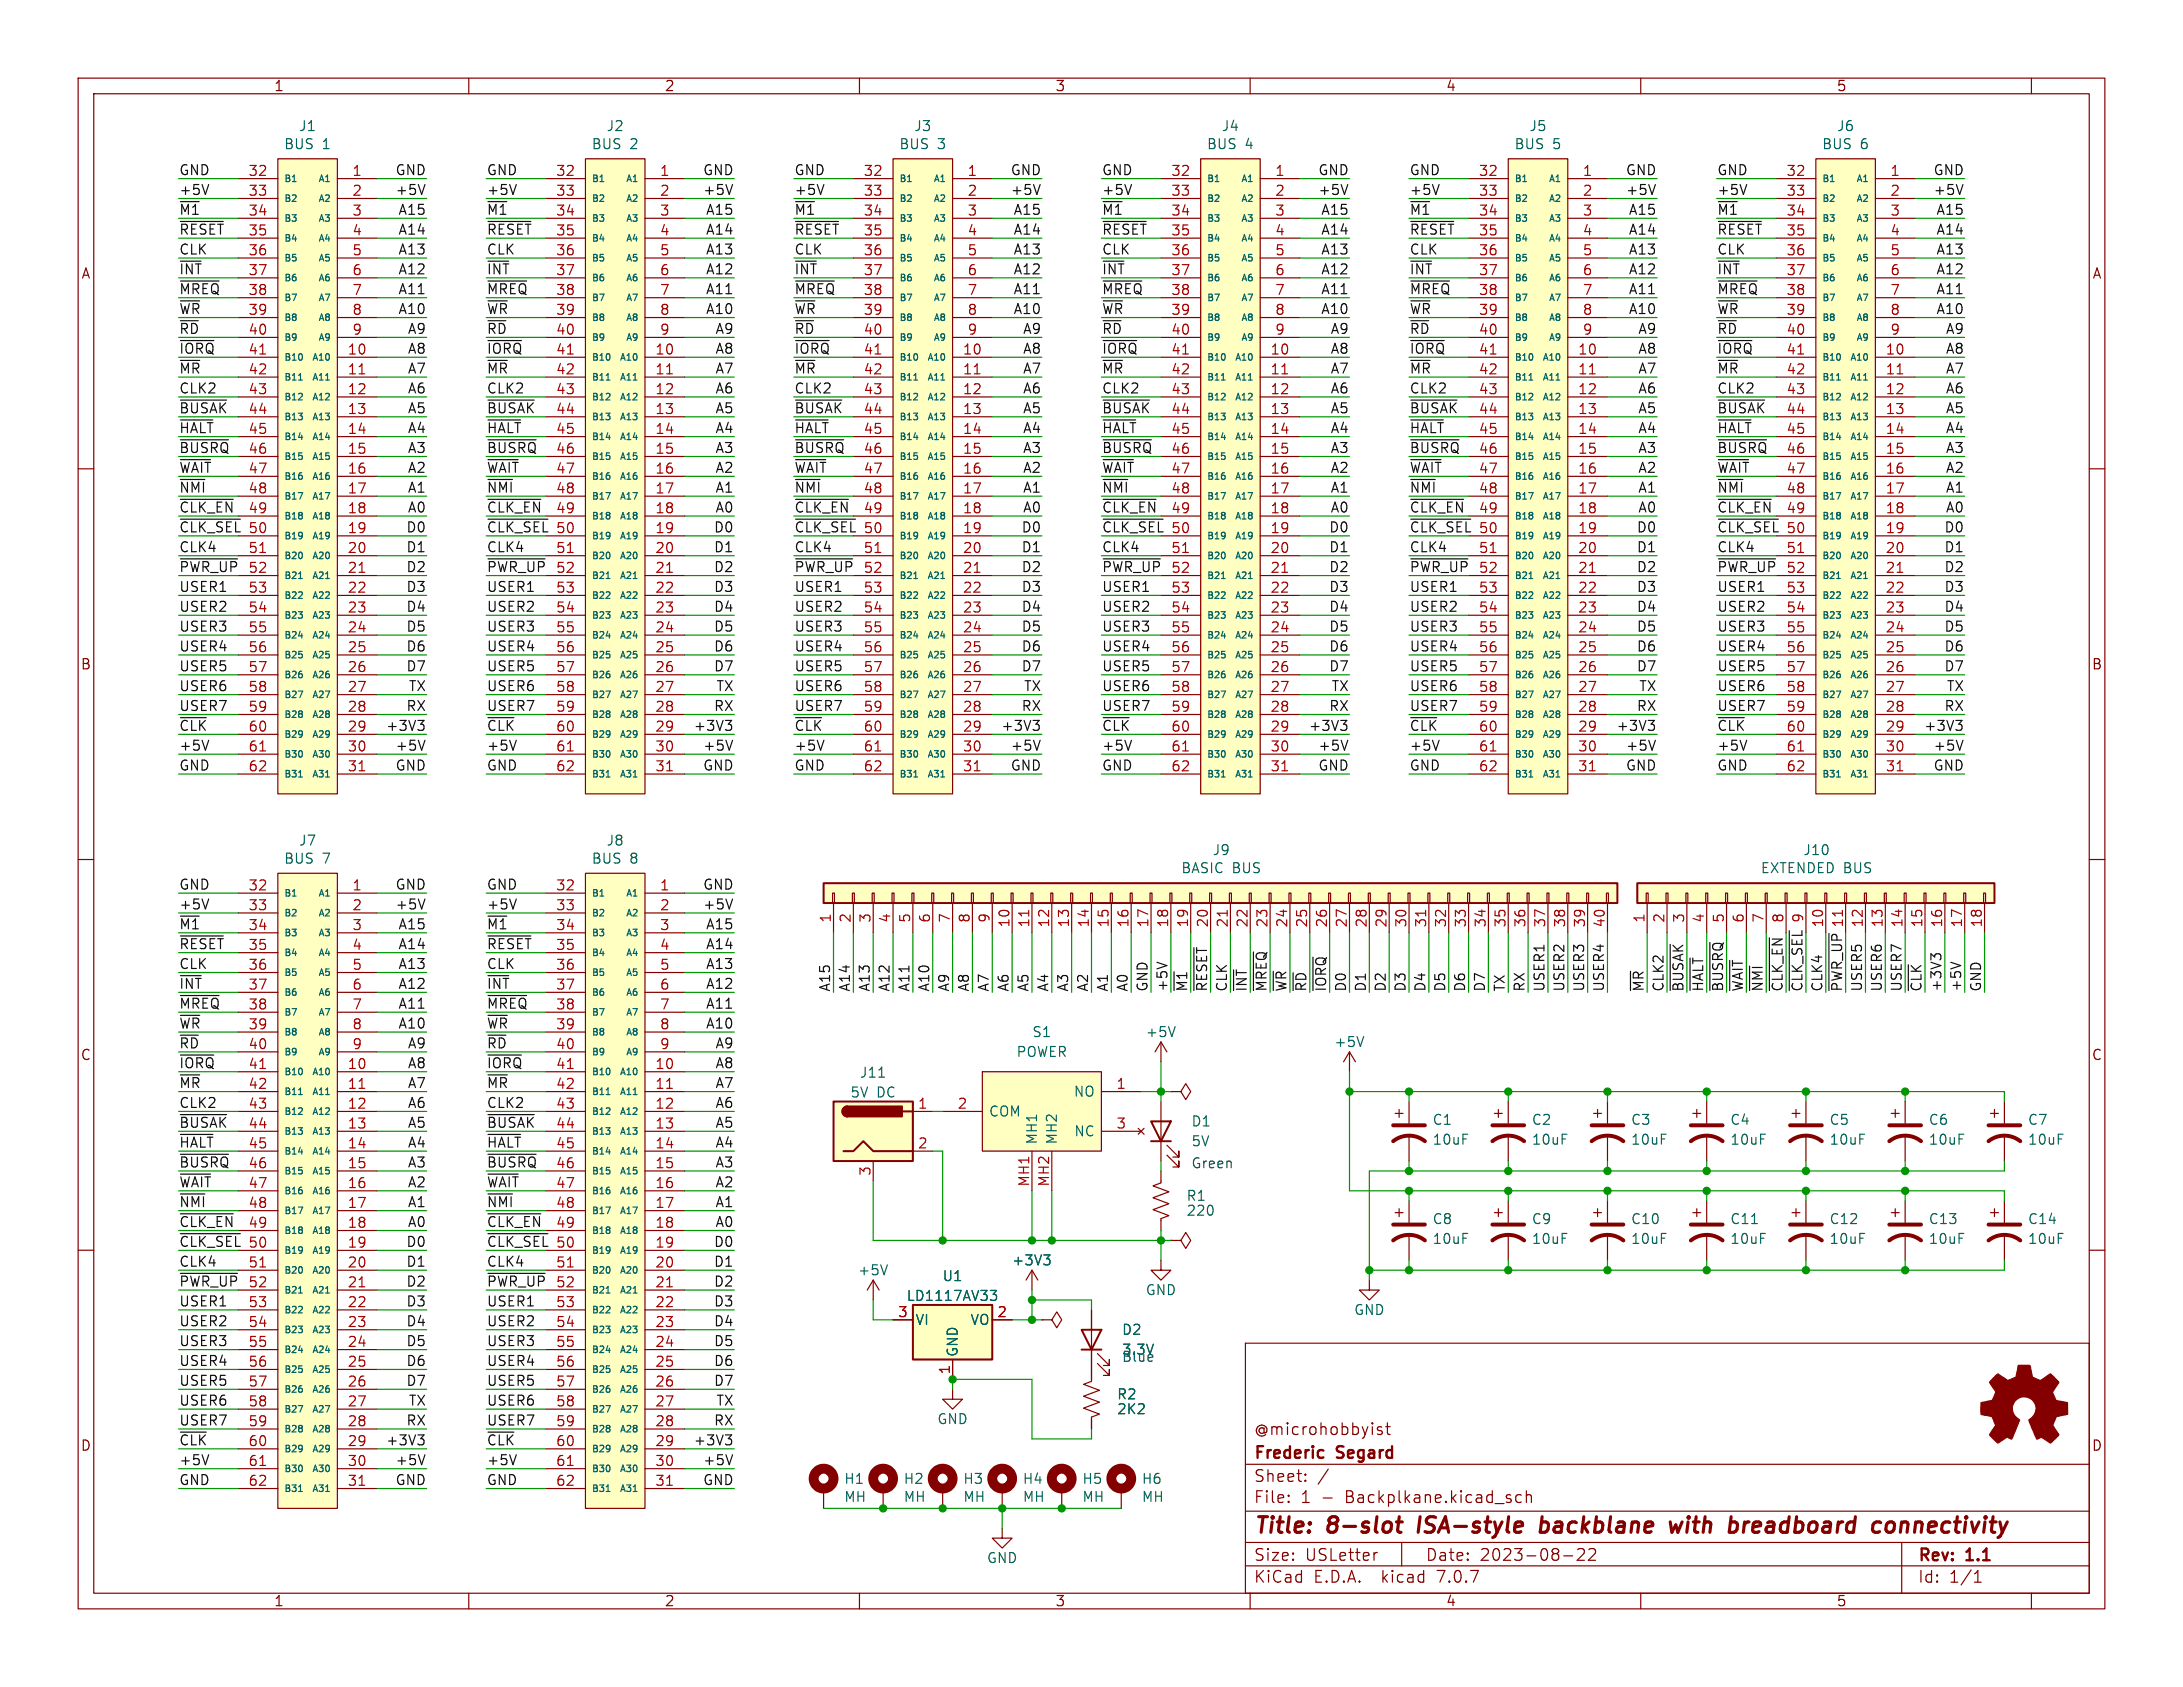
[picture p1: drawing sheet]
<svg xmlns="http://www.w3.org/2000/svg" width="279mm" height="216mm" viewBox="0 0 279 216" stroke-linecap="round" stroke-linejoin="round" font-family="sans-serif">
<defs><g id="words">
<g font-size="2.8" fill="#840000">
<text x="160.4" y="196.8">Title:</text>
<text x="170.1" y="196.8">8-slot</text>
<text x="182.4" y="196.8">ISA-style</text>
<text x="198.8" y="196.8">backblane</text>
<text x="216.3" y="196.8">with</text>
<text x="224.6" y="196.8">breadboard</text>
<text x="243.8" y="196.8">connectivity</text>
</g>
<g font-size="2.1" fill="#840000">
<text x="160.4" y="183.9">@microhobbyist</text>
<text x="160.4" y="189.9">Sheet:</text>
<text x="160.4" y="187.1">Frederic</text>
<text x="171.2" y="187.1">Segard</text>
<text x="160.4" y="192.6">File:</text>
<text x="166.5" y="192.6">1</text>
<text x="169.2" y="192.6">-</text>
<text x="172.4" y="192.6">Backplkane.kicad_sch</text>
<text x="160.4" y="202.8">KiCad</text>
<text x="160.4" y="200">Size:</text>
<text x="167.1" y="200">USLetter</text>
<text x="168.1" y="202.8">E.D.A.</text>
<text x="177" y="202.8">kicad</text>
<text x="182.4" y="200">Date:</text>
<text x="184.2" y="202.8">7.0.7</text>
<text x="189.4" y="200">2023-08-22</text>
<text x="245.4" y="200.2">Rev:</text>
<text x="245.4" y="202.8">Id:</text>
<text x="249.5" y="202.8">1/1</text>
<text x="251.8" y="200.2">1.1</text>
</g>
<g font-size="1.8" fill="#840000">
<text x="35" y="11.9">1</text>
<text x="85" y="11.9">2</text>
<text x="135" y="11.9">3</text>
<text x="185" y="11.9">4</text>
<text x="235" y="11.9">5</text>
<text x="10.3" y="35.9">A</text>
<text x="267.7" y="35.9">A</text>
<text x="10.3" y="85.9">B</text>
<text x="267.7" y="85.9">B</text>
<text x="10.3" y="135.9">C</text>
<text x="267.7" y="135.9">C</text>
<text x="10.3" y="185.9">D</text>
<text x="267.7" y="185.9">D</text>
<text x="35" y="205.8">1</text>
<text x="85" y="205.8">2</text>
<text x="135" y="205.8">3</text>
<text x="185" y="205.8">4</text>
<text x="235" y="205.8">5</text>
</g>
<g font-size="1.8" fill="#006464">
<text x="38.2" y="17">J1</text>
<text x="77.5" y="17">J2</text>
<text x="116.9" y="17">J3</text>
<text x="156.3" y="17">J4</text>
<text x="195.7" y="17">J5</text>
<text x="235" y="17">J6</text>
<text x="36.3" y="19.3">BUS</text>
<text x="41.3" y="19.3">1</text>
<text x="75.6" y="19.3">BUS</text>
<text x="80.6" y="19.3">2</text>
<text x="115" y="19.3">BUS</text>
<text x="120" y="19.3">3</text>
<text x="154.4" y="19.3">BUS</text>
<text x="159.4" y="19.3">4</text>
<text x="193.8" y="19.3">BUS</text>
<text x="198.7" y="19.3">5</text>
<text x="233.1" y="19.3">BUS</text>
<text x="238.1" y="19.3">6</text>
<text x="36.3" y="110.7">BUS</text>
<text x="38.2" y="108.4">J7</text>
<text x="41.3" y="110.7">7</text>
<text x="75.6" y="110.7">BUS</text>
<text x="77.5" y="108.4">J8</text>
<text x="80.6" y="110.7">8</text>
<text x="151.1" y="112">BASIC</text>
<text x="155.1" y="109.7">J9</text>
<text x="157.7" y="112">BUS</text>
<text x="225.3" y="112">EXTENDED BUS</text>
<text x="230.7" y="109.7">J10</text>
<text x="130" y="135.5">POWER</text>
<text x="132" y="132.9">S1</text>
<text x="146.6" y="132.9">+5V</text>
<text x="170.7" y="134.2">+5V</text>
<text x="108.8" y="140.7">5V</text>
<text x="110" y="138.1">J11</text>
<text x="112.2" y="140.7">DC</text>
<text x="126.5" y="143.1">COM</text>
<text x="137.3" y="140.6">NO</text>
<text x="132.9" y="146.6" transform="rotate(-90 132.9 146.6)">MH1</text>
<text x="135.5" y="146.6" transform="rotate(-90 135.5 146.6)">MH2</text>
<text x="137.4" y="145.6">NC</text>
<text x="152.4" y="144.4">D1</text>
<text x="152.4" y="146.9">5V</text>
<text x="183.3" y="144.2">C1</text>
<text x="183.3" y="146.7">10uF</text>
<text x="196" y="144.2">C2</text>
<text x="196" y="146.7">10uF</text>
<text x="208.7" y="144.2">C3</text>
<text x="208.7" y="146.7">10uF</text>
<text x="221.4" y="144.2">C4</text>
<text x="221.4" y="146.7">10uF</text>
<text x="234.1" y="144.2">C5</text>
<text x="234.1" y="146.7">10uF</text>
<text x="246.8" y="144.2">C6</text>
<text x="246.8" y="146.7">10uF</text>
<text x="259.5" y="144.2">C7</text>
<text x="259.5" y="146.7">10uF</text>
<text x="151.8" y="153.9">R1</text>
<text x="151.8" y="155.8">220</text>
<text x="183.3" y="156.9">C8</text>
<text x="183.3" y="159.4">10uF</text>
<text x="196" y="156.9">C9</text>
<text x="196" y="159.4">10uF</text>
<text x="208.7" y="156.9">C10</text>
<text x="208.7" y="159.4">10uF</text>
<text x="221.4" y="156.9">C11</text>
<text x="221.4" y="159.4">10uF</text>
<text x="234.1" y="156.9">C12</text>
<text x="234.1" y="159.4">10uF</text>
<text x="246.8" y="156.9">C13</text>
<text x="246.8" y="159.4">10uF</text>
<text x="259.5" y="156.9">C14</text>
<text x="259.5" y="159.4">10uF</text>
<text x="109.7" y="163.4">+5V</text>
<text x="116" y="166.7">LD1117AV33</text>
<text x="120.5" y="164.2">U1</text>
<text x="129.4" y="162.2">+3V3</text>
<text x="146.6" y="166">GND</text>
<text x="117.1" y="169.8">VI</text>
<text x="122.8" y="173.7" transform="rotate(-90 122.8 173.7)">GND</text>
<text x="124.1" y="169.8">VO</text>
<text x="143.5" y="171">D2</text>
<text x="143.5" y="173.6">3.3V</text>
<text x="173.2" y="168.5">GND</text>
<text x="142.9" y="179.3">R2</text>
<text x="143.5" y="174.4">Blue</text>
<text x="119.9" y="182.5">GND</text>
<text x="142.9" y="181.2">2K2</text>
<text x="108" y="190.1">H1</text>
<text x="115.6" y="190.1">H2</text>
<text x="123.2" y="190.1">H3</text>
<text x="130.8" y="190.1">H4</text>
<text x="138.4" y="190.1">H5</text>
<text x="146.1" y="190.1">H6</text>
<text x="108" y="192.4">MH</text>
<text x="115.6" y="192.4">MH</text>
<text x="123.2" y="192.4">MH</text>
<text x="130.8" y="192.4">MH</text>
<text x="138.4" y="192.4">MH</text>
<text x="146.1" y="192.4">MH</text>
<text x="126.2" y="200.3">GND</text>
</g>
<g font-size="1.8" fill="#0f0f0f">
<text x="22.9" y="22.5">GND</text>
<text x="50.5" y="22.5">GND</text>
<text x="62.2" y="22.5">GND</text>
<text x="89.9" y="22.5">GND</text>
<text x="101.6" y="22.5">GND</text>
<text x="129.3" y="22.5">GND</text>
<text x="141" y="22.5">GND</text>
<text x="168.6" y="22.5">GND</text>
<text x="180.3" y="22.5">GND</text>
<text x="208" y="22.5">GND</text>
<text x="219.7" y="22.5">GND</text>
<text x="247.4" y="22.5">GND</text>
<text x="22.9" y="25.1">+5V</text>
<text x="22.9" y="27.6">~{M1}</text>
<text x="50.5" y="25.1">+5V</text>
<text x="50.9" y="27.6">A15</text>
<text x="62.2" y="25.1">+5V</text>
<text x="62.2" y="27.6">~{M1}</text>
<text x="89.9" y="25.1">+5V</text>
<text x="90.3" y="27.6">A15</text>
<text x="101.6" y="27.6">~{M1}</text>
<text x="101.6" y="25.1">+5V</text>
<text x="129.3" y="25.1">+5V</text>
<text x="129.6" y="27.6">A15</text>
<text x="141" y="27.6">~{M1}</text>
<text x="141" y="25.1">+5V</text>
<text x="168.6" y="25.1">+5V</text>
<text x="169" y="27.6">A15</text>
<text x="180.3" y="27.6">~{M1}</text>
<text x="180.3" y="25.1">+5V</text>
<text x="208" y="25.1">+5V</text>
<text x="208.4" y="27.6">A15</text>
<text x="219.7" y="25.1">+5V</text>
<text x="219.7" y="27.6">~{M1}</text>
<text x="247.4" y="25.1">+5V</text>
<text x="247.7" y="27.6">A15</text>
<text x="22.9" y="32.7">CLK</text>
<text x="22.9" y="30.1">~{RESET} 35</text>
<text x="22.9" y="35.2">~{INT}</text>
<text x="50.9" y="32.7">A13</text>
<text x="50.9" y="35.2">A12</text>
<text x="50.9" y="30.1">A14</text>
<text x="62.2" y="30.1">~{RESET} 35</text>
<text x="62.2" y="32.7">CLK</text>
<text x="62.2" y="35.2">~{INT}</text>
<text x="90.3" y="32.7">A13</text>
<text x="90.3" y="30.1">A14</text>
<text x="90.3" y="35.2">A12</text>
<text x="101.6" y="30.1">~{RESET} 35</text>
<text x="101.6" y="32.7">CLK</text>
<text x="101.6" y="35.2">~{INT}</text>
<text x="129.6" y="30.1">A14</text>
<text x="129.6" y="35.2">A12</text>
<text x="129.6" y="32.7">A13</text>
<text x="141" y="30.1">~{RESET} 35</text>
<text x="141" y="35.2">~{INT}</text>
<text x="141" y="32.7">CLK</text>
<text x="169" y="32.7">A13</text>
<text x="169" y="35.2">A12</text>
<text x="169" y="30.1">A14</text>
<text x="180.3" y="30.1">~{RESET} 35</text>
<text x="180.3" y="32.7">CLK</text>
<text x="180.3" y="35.2">~{INT}</text>
<text x="208.4" y="30.1">A14</text>
<text x="208.4" y="35.2">A12</text>
<text x="208.4" y="32.7">A13</text>
<text x="219.7" y="35.2">~{INT}</text>
<text x="219.7" y="32.7">CLK</text>
<text x="219.7" y="30.1">~{RESET} 35</text>
<text x="247.7" y="30.1">A14</text>
<text x="247.7" y="35.2">A12</text>
<text x="247.7" y="32.7">A13</text>
<text x="22.9" y="40.3">~{WR}</text>
<text x="22.9" y="37.8">~{MREQ}</text>
<text x="50.9" y="37.8">A11</text>
<text x="50.9" y="40.3">A10</text>
<text x="62.2" y="37.8">~{MREQ}</text>
<text x="62.2" y="40.3">~{WR}</text>
<text x="90.3" y="37.8">A11</text>
<text x="90.3" y="40.3">A10</text>
<text x="101.6" y="37.8">~{MREQ}</text>
<text x="101.6" y="40.3">~{WR}</text>
<text x="129.6" y="40.3">A10</text>
<text x="129.6" y="37.8">A11</text>
<text x="141" y="37.8">~{MREQ}</text>
<text x="141" y="40.3">~{WR}</text>
<text x="169" y="37.8">A11</text>
<text x="169" y="40.3">A10</text>
<text x="180.3" y="40.3">~{WR}</text>
<text x="180.3" y="37.8">~{MREQ}</text>
<text x="208.4" y="40.3">A10</text>
<text x="208.4" y="37.8">A11</text>
<text x="219.7" y="37.8">~{MREQ}</text>
<text x="219.7" y="40.3">~{WR}</text>
<text x="247.7" y="37.8">A11</text>
<text x="247.7" y="40.3">A10</text>
<text x="22.9" y="42.8">~{RD}</text>
<text x="22.9" y="47.9">~{MR}</text>
<text x="22.9" y="45.4">~{IORQ}</text>
<text x="52.1" y="42.8">A9</text>
<text x="52.1" y="45.4">A8</text>
<text x="52.1" y="47.9">A7</text>
<text x="62.2" y="42.8">~{RD}</text>
<text x="62.2" y="45.4">~{IORQ}</text>
<text x="62.2" y="47.9">~{MR}</text>
<text x="91.5" y="47.9">A7</text>
<text x="91.5" y="45.4">A8</text>
<text x="91.5" y="42.8">A9</text>
<text x="101.6" y="47.9">~{MR}</text>
<text x="101.6" y="42.8">~{RD}</text>
<text x="101.6" y="45.4">~{IORQ}</text>
<text x="130.8" y="45.4">A8</text>
<text x="130.8" y="42.8">A9</text>
<text x="130.8" y="47.9">A7</text>
<text x="141" y="45.4">~{IORQ}</text>
<text x="141" y="42.8">~{RD}</text>
<text x="141" y="47.9">~{MR}</text>
<text x="170.2" y="47.9">A7</text>
<text x="170.2" y="42.8">A9</text>
<text x="170.2" y="45.4">A8</text>
<text x="180.3" y="42.8">~{RD}</text>
<text x="180.3" y="45.4">~{IORQ}</text>
<text x="180.3" y="47.9">~{MR}</text>
<text x="209.6" y="47.9">A7</text>
<text x="209.6" y="45.4">A8</text>
<text x="209.6" y="42.8">A9</text>
<text x="219.7" y="45.4">~{IORQ}</text>
<text x="219.7" y="47.9">~{MR}</text>
<text x="219.7" y="42.8">~{RD}</text>
<text x="249" y="45.4">A8</text>
<text x="249" y="47.9">A7</text>
<text x="249" y="42.8">A9</text>
<text x="22.9" y="53">~{BUSAK} 44</text>
<text x="22.9" y="50.5">CLK2</text>
<text x="52.1" y="50.5">A6</text>
<text x="52.1" y="53">A5</text>
<text x="62.2" y="53">~{BUSAK} 44</text>
<text x="62.2" y="50.5">CLK2</text>
<text x="91.5" y="53">A5</text>
<text x="91.5" y="50.5">A6</text>
<text x="101.6" y="50.5">CLK2</text>
<text x="101.6" y="53">~{BUSAK} 44</text>
<text x="130.8" y="50.5">A6</text>
<text x="130.8" y="53">A5</text>
<text x="141" y="53">~{BUSAK} 44</text>
<text x="141" y="50.5">CLK2</text>
<text x="170.2" y="50.5">A6</text>
<text x="170.2" y="53">A5</text>
<text x="180.3" y="53">~{BUSAK} 44</text>
<text x="180.3" y="50.5">CLK2</text>
<text x="209.6" y="50.5">A6</text>
<text x="209.6" y="53">A5</text>
<text x="219.7" y="53">~{BUSAK} 44</text>
<text x="219.7" y="50.5">CLK2</text>
<text x="249" y="53">A5</text>
<text x="249" y="50.5">A6</text>
<text x="22.9" y="55.5">~{HALT}</text>
<text x="22.9" y="58.1">~{BUSRQ} 46</text>
<text x="52.1" y="58.1">A3</text>
<text x="52.1" y="55.5">A4</text>
<text x="62.2" y="55.5">~{HALT}</text>
<text x="62.2" y="58.1">~{BUSRQ} 46</text>
<text x="91.5" y="58.1">A3</text>
<text x="91.5" y="55.5">A4</text>
<text x="101.6" y="55.5">~{HALT}</text>
<text x="101.6" y="58.1">~{BUSRQ} 46</text>
<text x="130.8" y="58.1">A3</text>
<text x="130.8" y="55.5">A4</text>
<text x="141" y="58.1">~{BUSRQ} 46</text>
<text x="141" y="55.5">~{HALT}</text>
<text x="170.2" y="58.1">A3</text>
<text x="170.2" y="55.5">A4</text>
<text x="180.3" y="55.5">~{HALT}</text>
<text x="180.3" y="58.1">~{BUSRQ} 46</text>
<text x="209.6" y="58.1">A3</text>
<text x="209.6" y="55.5">A4</text>
<text x="219.7" y="58.1">~{BUSRQ} 46</text>
<text x="219.7" y="55.5">~{HALT}</text>
<text x="249" y="55.5">A4</text>
<text x="249" y="58.1">A3</text>
<text x="22.9" y="63.2">~{NMI}</text>
<text x="22.9" y="65.7">~{CLK_EN}49</text>
<text x="22.9" y="60.6">~{WAIT}</text>
<text x="52.1" y="65.7">A0</text>
<text x="52.1" y="63.2">A1</text>
<text x="52.1" y="60.6">A2</text>
<text x="62.2" y="65.7">~{CLK_EN}49</text>
<text x="62.2" y="60.6">~{WAIT}</text>
<text x="62.2" y="63.2">~{NMI}</text>
<text x="91.5" y="60.6">A2</text>
<text x="91.5" y="63.2">A1</text>
<text x="91.5" y="65.7">A0</text>
<text x="101.6" y="60.6">~{WAIT}</text>
<text x="101.6" y="63.2">~{NMI}</text>
<text x="101.6" y="65.7">~{CLK_EN}49</text>
<text x="130.8" y="65.7">A0</text>
<text x="130.8" y="63.2">A1</text>
<text x="130.8" y="60.6">A2</text>
<text x="141" y="65.7">~{CLK_EN}49</text>
<text x="141" y="60.6">~{WAIT}</text>
<text x="141" y="63.2">~{NMI}</text>
<text x="170.2" y="65.7">A0</text>
<text x="170.2" y="63.2">A1</text>
<text x="170.2" y="60.6">A2</text>
<text x="180.3" y="60.6">~{WAIT}</text>
<text x="180.3" y="65.7">~{CLK_EN}49</text>
<text x="180.3" y="63.2">~{NMI}</text>
<text x="209.6" y="65.7">A0</text>
<text x="209.6" y="60.6">A2</text>
<text x="209.6" y="63.2">A1</text>
<text x="219.7" y="65.7">~{CLK_EN}49</text>
<text x="219.7" y="63.2">~{NMI}</text>
<text x="219.7" y="60.6">~{WAIT}</text>
<text x="249" y="65.7">A0</text>
<text x="249" y="60.6">A2</text>
<text x="249" y="63.2">A1</text>
<text x="22.9" y="68.2">~{CLK_SEL}</text>
<text x="22.9" y="70.8">CLK4</text>
<text x="51.9" y="68.2">D0</text>
<text x="51.9" y="70.8">D1</text>
<text x="62.2" y="68.2">~{CLK_SEL}</text>
<text x="62.2" y="70.8">CLK4</text>
<text x="91.3" y="68.2">D0</text>
<text x="91.3" y="70.8">D1</text>
<text x="101.6" y="68.2">~{CLK_SEL}</text>
<text x="101.6" y="70.8">CLK4</text>
<text x="130.7" y="70.8">D1</text>
<text x="130.7" y="68.2">D0</text>
<text x="141" y="68.2">~{CLK_SEL}</text>
<text x="141" y="70.8">CLK4</text>
<text x="170" y="68.2">D0</text>
<text x="170" y="70.8">D1</text>
<text x="180.3" y="70.8">CLK4</text>
<text x="180.3" y="68.2">~{CLK_SEL}</text>
<text x="209.4" y="70.8">D1</text>
<text x="209.4" y="68.2">D0</text>
<text x="219.7" y="68.2">~{CLK_SEL}</text>
<text x="219.7" y="70.8">CLK4</text>
<text x="248.8" y="68.2">D0</text>
<text x="248.8" y="70.8">D1</text>
<text x="22.9" y="75.9">USER1</text>
<text x="22.9" y="73.3">~{PWR_UP}</text>
<text x="51.9" y="75.9">D3</text>
<text x="51.9" y="73.3">D2</text>
<text x="62.2" y="73.3">~{PWR_UP}</text>
<text x="62.2" y="75.9">USER1</text>
<text x="91.3" y="73.3">D2</text>
<text x="91.3" y="75.9">D3</text>
<text x="101.6" y="73.3">~{PWR_UP}</text>
<text x="101.6" y="75.9">USER1</text>
<text x="130.7" y="73.3">D2</text>
<text x="130.7" y="75.9">D3</text>
<text x="141" y="75.9">USER1</text>
<text x="141" y="73.3">~{PWR_UP}</text>
<text x="170" y="73.3">D2</text>
<text x="170" y="75.9">D3</text>
<text x="180.3" y="73.3">~{PWR_UP}</text>
<text x="180.3" y="75.9">USER1</text>
<text x="209.4" y="73.3">D2</text>
<text x="209.4" y="75.9">D3</text>
<text x="219.7" y="73.3">~{PWR_UP}</text>
<text x="219.7" y="75.9">USER1</text>
<text x="248.8" y="75.9">D3</text>
<text x="248.8" y="73.3">D2</text>
<text x="22.9" y="78.4">USER2</text>
<text x="22.9" y="83.5">USER4</text>
<text x="22.9" y="80.9">USER3</text>
<text x="51.9" y="78.4">D4</text>
<text x="51.9" y="80.9">D5</text>
<text x="51.9" y="83.5">D6</text>
<text x="62.2" y="78.4">USER2</text>
<text x="62.2" y="80.9">USER3</text>
<text x="62.2" y="83.5">USER4</text>
<text x="91.3" y="83.5">D6</text>
<text x="91.3" y="80.9">D5</text>
<text x="91.3" y="78.4">D4</text>
<text x="101.6" y="78.4">USER2</text>
<text x="101.6" y="80.9">USER3</text>
<text x="101.6" y="83.5">USER4</text>
<text x="130.7" y="78.4">D4</text>
<text x="130.7" y="80.9">D5</text>
<text x="130.7" y="83.5">D6</text>
<text x="141" y="80.9">USER3</text>
<text x="141" y="83.5">USER4</text>
<text x="141" y="78.4">USER2</text>
<text x="170" y="83.5">D6</text>
<text x="170" y="78.4">D4</text>
<text x="170" y="80.9">D5</text>
<text x="180.3" y="78.4">USER2</text>
<text x="180.3" y="80.9">USER3</text>
<text x="180.3" y="83.5">USER4</text>
<text x="209.4" y="83.5">D6</text>
<text x="209.4" y="80.9">D5</text>
<text x="209.4" y="78.4">D4</text>
<text x="219.7" y="80.9">USER3</text>
<text x="219.7" y="83.5">USER4</text>
<text x="219.7" y="78.4">USER2</text>
<text x="248.8" y="78.4">D4</text>
<text x="248.8" y="83.5">D6</text>
<text x="248.8" y="80.9">D5</text>
<text x="22.9" y="88.6">USER6</text>
<text x="22.9" y="86">USER5</text>
<text x="51.9" y="86">D7</text>
<text x="52.2" y="88.6">TX</text>
<text x="62.2" y="86">USER5</text>
<text x="62.2" y="88.6">USER6</text>
<text x="91.3" y="86">D7</text>
<text x="91.6" y="88.6">TX</text>
<text x="101.6" y="86">USER5</text>
<text x="101.6" y="88.6">USER6</text>
<text x="130.7" y="86">D7</text>
<text x="131" y="88.6">TX</text>
<text x="141" y="88.6">USER6</text>
<text x="141" y="86">USER5</text>
<text x="170" y="86">D7</text>
<text x="170.3" y="88.6">TX</text>
<text x="180.3" y="88.6">USER6</text>
<text x="180.3" y="86">USER5</text>
<text x="209.4" y="86">D7</text>
<text x="209.7" y="88.6">TX</text>
<text x="219.7" y="86">USER5</text>
<text x="219.7" y="88.6">USER6</text>
<text x="248.8" y="86">D7</text>
<text x="249.1" y="88.6">TX</text>
<text x="22.9" y="91.1">USER7</text>
<text x="22.9" y="93.6">~{CLK}</text>
<text x="49.3" y="93.6">+3V3</text>
<text x="51.9" y="91.1">RX</text>
<text x="62.2" y="91.1">USER7</text>
<text x="62.2" y="93.6">~{CLK}</text>
<text x="88.7" y="93.6">+3V3</text>
<text x="91.3" y="91.1">RX</text>
<text x="101.6" y="93.6">~{CLK}</text>
<text x="101.6" y="91.1">USER7</text>
<text x="128.1" y="93.6">+3V3</text>
<text x="130.7" y="91.1">RX</text>
<text x="141" y="93.6">~{CLK}</text>
<text x="141" y="91.1">USER7</text>
<text x="167.4" y="93.6">+3V3</text>
<text x="170" y="91.1">RX</text>
<text x="180.3" y="91.1">USER7</text>
<text x="180.3" y="93.6">~{CLK}</text>
<text x="206.8" y="93.6">+3V3</text>
<text x="209.4" y="91.1">RX</text>
<text x="219.7" y="93.6">~{CLK}</text>
<text x="219.7" y="91.1">USER7</text>
<text x="246.2" y="93.6">+3V3</text>
<text x="248.8" y="91.1">RX</text>
<text x="22.9" y="96.2">+5V</text>
<text x="22.9" y="98.7">GND</text>
<text x="50.5" y="96.2">+5V</text>
<text x="50.5" y="98.7">GND</text>
<text x="62.2" y="96.2">+5V</text>
<text x="62.2" y="98.7">GND</text>
<text x="89.9" y="96.2">+5V</text>
<text x="89.9" y="98.7">GND</text>
<text x="101.6" y="98.7">GND</text>
<text x="101.6" y="96.2">+5V</text>
<text x="129.3" y="98.7">GND</text>
<text x="129.3" y="96.2">+5V</text>
<text x="141" y="98.7">GND</text>
<text x="141" y="96.2">+5V</text>
<text x="168.6" y="98.7">GND</text>
<text x="168.6" y="96.2">+5V</text>
<text x="180.3" y="96.2">+5V</text>
<text x="180.3" y="98.7">GND</text>
<text x="208" y="96.2">+5V</text>
<text x="208" y="98.7">GND</text>
<text x="219.7" y="96.2">+5V</text>
<text x="219.7" y="98.7">GND</text>
<text x="247.4" y="96.2">+5V</text>
<text x="247.4" y="98.7">GND</text>
<text x="22.9" y="114">GND</text>
<text x="50.5" y="114">GND</text>
<text x="62.2" y="114">GND</text>
<text x="89.9" y="114">GND</text>
<text x="22.9" y="116.5">+5V</text>
<text x="22.9" y="119">~{M1}</text>
<text x="50.5" y="116.5">+5V</text>
<text x="50.9" y="119">A15</text>
<text x="62.2" y="119">~{M1}</text>
<text x="62.2" y="116.5">+5V</text>
<text x="89.9" y="116.5">+5V</text>
<text x="90.3" y="119">A15</text>
<text x="22.9" y="121.6">~{RESET} 35</text>
<text x="22.9" y="124.1">CLK</text>
<text x="50.9" y="121.6">A14</text>
<text x="50.9" y="124.1">A13</text>
<text x="62.2" y="124.1">CLK</text>
<text x="62.2" y="121.6">~{RESET} 35</text>
<text x="90.3" y="121.6">A14</text>
<text x="90.3" y="124.1">A13</text>
<text x="22.9" y="129.2">~{MREQ}</text>
<text x="22.9" y="131.7">~{WR}</text>
<text x="22.9" y="126.7">~{INT}</text>
<text x="50.9" y="131.7">A10</text>
<text x="50.9" y="129.2">A11</text>
<text x="50.9" y="126.7">A12</text>
<text x="62.2" y="126.7">~{INT}</text>
<text x="62.2" y="131.7">~{WR}</text>
<text x="62.2" y="129.2">~{MREQ}</text>
<text x="90.3" y="131.7">A10</text>
<text x="90.3" y="129.2">A11</text>
<text x="90.3" y="126.7">A12</text>
<text x="106.3" y="127" transform="rotate(-90 106.3 127)">A15</text>
<text x="108.9" y="127" transform="rotate(-90 108.9 127)">A14</text>
<text x="111.4" y="127" transform="rotate(-90 111.4 127)">A13</text>
<text x="114" y="127" transform="rotate(-90 114 127)">A12</text>
<text x="116.5" y="127" transform="rotate(-90 116.5 127)">A11</text>
<text x="119" y="127" transform="rotate(-90 119 127)">A10</text>
<text x="121.6" y="127" transform="rotate(-90 121.6 127)">A9</text>
<text x="124.1" y="127" transform="rotate(-90 124.1 127)">A8</text>
<text x="126.7" y="127" transform="rotate(-90 126.7 127)">A7</text>
<text x="129.2" y="127" transform="rotate(-90 129.2 127)">A6</text>
<text x="131.7" y="127" transform="rotate(-90 131.7 127)">A5</text>
<text x="134.3" y="127" transform="rotate(-90 134.3 127)">A4</text>
<text x="136.8" y="127" transform="rotate(-90 136.8 127)">A3</text>
<text x="139.4" y="127" transform="rotate(-90 139.4 127)">A2</text>
<text x="141.9" y="127" transform="rotate(-90 141.9 127)">A1</text>
<text x="144.4" y="127" transform="rotate(-90 144.4 127)">A0</text>
<text x="147" y="127" transform="rotate(-90 147 127)">GND</text>
<text x="149.5" y="127" transform="rotate(-90 149.5 127)">+5V</text>
<text x="152.1" y="127" transform="rotate(-90 152.1 127)">~{M1}</text>
<text x="154.6" y="127" transform="rotate(-90 154.6 127)">~{RESET}20</text>
<text x="157.1" y="127" transform="rotate(-90 157.1 127)">CLK</text>
<text x="159.7" y="127" transform="rotate(-90 159.7 127)">~{INT}</text>
<text x="162.2" y="127" transform="rotate(-90 162.2 127)">~{MREQ} 23</text>
<text x="164.8" y="127" transform="rotate(-90 164.8 127)">~{WR}</text>
<text x="167.3" y="127" transform="rotate(-90 167.3 127)">~{RD}</text>
<text x="169.8" y="127" transform="rotate(-90 169.8 127)">~{IORQ}</text>
<text x="172.4" y="127" transform="rotate(-90 172.4 127)">D0</text>
<text x="174.9" y="127" transform="rotate(-90 174.9 127)">D1</text>
<text x="177.5" y="127" transform="rotate(-90 177.5 127)">D2</text>
<text x="180" y="127" transform="rotate(-90 180 127)">D3</text>
<text x="182.5" y="127" transform="rotate(-90 182.5 127)">D4</text>
<text x="185.1" y="127" transform="rotate(-90 185.1 127)">D5</text>
<text x="187.6" y="127" transform="rotate(-90 187.6 127)">D6</text>
<text x="190.2" y="127" transform="rotate(-90 190.2 127)">D7</text>
<text x="192.7" y="127" transform="rotate(-90 192.7 127)">TX</text>
<text x="195.2" y="127" transform="rotate(-90 195.2 127)">RX</text>
<text x="197.8" y="127" transform="rotate(-90 197.8 127)">USER1</text>
<text x="200.3" y="127" transform="rotate(-90 200.3 127)">USER2</text>
<text x="202.9" y="127" transform="rotate(-90 202.9 127)">USER3</text>
<text x="205.4" y="127" transform="rotate(-90 205.4 127)">USER4</text>
<text x="210.5" y="127" transform="rotate(-90 210.5 127)">~{MR}</text>
<text x="213" y="127" transform="rotate(-90 213 127)">CLK2</text>
<text x="215.6" y="127" transform="rotate(-90 215.6 127)">~{BUSAK} 3</text>
<text x="218.1" y="127" transform="rotate(-90 218.1 127)">~{HALT}</text>
<text x="220.6" y="127" transform="rotate(-90 220.6 127)">~{BUSRQ} 5</text>
<text x="223.2" y="127" transform="rotate(-90 223.2 127)">~{WAIT}</text>
<text x="225.7" y="127" transform="rotate(-90 225.7 127)">~{NMI}</text>
<text x="228.3" y="127" transform="rotate(-90 228.3 127)">~{CLK_EN}8</text>
<text x="230.8" y="127" transform="rotate(-90 230.8 127)">~{CLK_SEL}</text>
<text x="233.3" y="127" transform="rotate(-90 233.3 127)">CLK4</text>
<text x="235.9" y="127" transform="rotate(-90 235.9 127)">~{PWR_UP}</text>
<text x="238.4" y="127" transform="rotate(-90 238.4 127)">USER5</text>
<text x="241" y="127" transform="rotate(-90 241 127)">USER6</text>
<text x="243.5" y="127" transform="rotate(-90 243.5 127)">USER7</text>
<text x="246" y="127" transform="rotate(-90 246 127)">~{CLK}</text>
<text x="248.6" y="127" transform="rotate(-90 248.6 127)">+3V3</text>
<text x="251.1" y="127" transform="rotate(-90 251.1 127)">+5V</text>
<text x="253.7" y="127" transform="rotate(-90 253.7 127)">GND</text>
<text x="22.9" y="134.3">~{RD}</text>
<text x="22.9" y="136.8">~{IORQ}</text>
<text x="52.1" y="136.8">A8</text>
<text x="52.1" y="134.3">A9</text>
<text x="62.2" y="136.8">~{IORQ}</text>
<text x="62.2" y="134.3">~{RD}</text>
<text x="91.5" y="134.3">A9</text>
<text x="91.5" y="136.8">A8</text>
<text x="22.9" y="141.9">CLK2</text>
<text x="22.9" y="139.4">~{MR}</text>
<text x="52.1" y="141.9">A6</text>
<text x="52.1" y="139.4">A7</text>
<text x="62.2" y="141.9">CLK2</text>
<text x="62.2" y="139.4">~{MR}</text>
<text x="91.5" y="139.4">A7</text>
<text x="91.5" y="141.9">A6</text>
<text x="22.9" y="149.5">~{BUSRQ} 46</text>
<text x="22.9" y="147">~{HALT}</text>
<text x="22.9" y="144.4">~{BUSAK} 44</text>
<text x="52.1" y="147">A4</text>
<text x="52.1" y="149.5">A3</text>
<text x="52.1" y="144.4">A5</text>
<text x="62.2" y="149.5">~{BUSRQ} 46</text>
<text x="62.2" y="147">~{HALT}</text>
<text x="62.2" y="144.4">~{BUSAK} 44</text>
<text x="91.5" y="144.4">A5</text>
<text x="91.5" y="147">A4</text>
<text x="91.5" y="149.5">A3</text>
<text x="22.9" y="154.6">~{NMI}</text>
<text x="22.9" y="152.1">~{WAIT}</text>
<text x="52.1" y="154.6">A1</text>
<text x="52.1" y="152.1">A2</text>
<text x="62.2" y="154.6">~{NMI}</text>
<text x="62.2" y="152.1">~{WAIT}</text>
<text x="91.5" y="154.6">A1</text>
<text x="91.5" y="152.1">A2</text>
<text x="22.9" y="157.1">~{CLK_EN}49</text>
<text x="22.9" y="159.7">~{CLK_SEL}</text>
<text x="51.9" y="159.7">D0</text>
<text x="52.1" y="157.1">A0</text>
<text x="62.2" y="157.1">~{CLK_EN}49</text>
<text x="62.2" y="159.7">~{CLK_SEL}</text>
<text x="91.3" y="159.7">D0</text>
<text x="91.5" y="157.1">A0</text>
<text x="22.9" y="162.2">CLK4</text>
<text x="22.9" y="167.3">USER1</text>
<text x="22.9" y="164.8">~{PWR_UP}</text>
<text x="51.9" y="167.3">D3</text>
<text x="51.9" y="162.2">D1</text>
<text x="51.9" y="164.8">D2</text>
<text x="62.2" y="162.2">CLK4</text>
<text x="62.2" y="167.3">USER1</text>
<text x="62.2" y="164.8">~{PWR_UP}</text>
<text x="91.3" y="162.2">D1</text>
<text x="91.3" y="167.3">D3</text>
<text x="91.3" y="164.8">D2</text>
<text x="22.9" y="169.8">USER2</text>
<text x="22.9" y="172.4">USER3</text>
<text x="51.9" y="169.8">D4</text>
<text x="51.9" y="172.4">D5</text>
<text x="62.2" y="169.8">USER2</text>
<text x="62.2" y="172.4">USER3</text>
<text x="91.3" y="172.4">D5</text>
<text x="91.3" y="169.8">D4</text>
<text x="22.9" y="177.5">USER5</text>
<text x="22.9" y="174.9">USER4</text>
<text x="22.9" y="180">USER6</text>
<text x="51.9" y="174.9">D6</text>
<text x="51.9" y="177.5">D7</text>
<text x="52.2" y="180">TX</text>
<text x="62.2" y="174.9">USER4</text>
<text x="62.2" y="180">USER6</text>
<text x="62.2" y="177.5">USER5</text>
<text x="91.3" y="174.9">D6</text>
<text x="91.3" y="177.5">D7</text>
<text x="91.6" y="180">TX</text>
<text x="22.9" y="185.1">~{CLK}</text>
<text x="22.9" y="182.5">USER7</text>
<text x="49.3" y="185.1">+3V3</text>
<text x="51.9" y="182.5">RX</text>
<text x="62.2" y="182.5">USER7</text>
<text x="62.2" y="185.1">~{CLK}</text>
<text x="88.7" y="185.1">+3V3</text>
<text x="91.3" y="182.5">RX</text>
<text x="22.9" y="187.6">+5V</text>
<text x="22.9" y="190.2">GND</text>
<text x="50.5" y="187.6">+5V</text>
<text x="50.5" y="190.2">GND</text>
<text x="62.2" y="187.6">+5V</text>
<text x="62.2" y="190.2">GND</text>
<text x="89.9" y="187.6">+5V</text>
<text x="89.9" y="190.2">GND</text>
</g>
<g font-size="1.8" fill="#a90000">
<text x="31.7" y="22.6">32</text>
<text x="45" y="22.6">1</text>
<text x="71.1" y="22.6">32</text>
<text x="84.4" y="22.6">1</text>
<text x="110.4" y="22.6">32</text>
<text x="123.8" y="22.6">1</text>
<text x="149.8" y="22.6">32</text>
<text x="163.1" y="22.6">1</text>
<text x="189.2" y="22.6">32</text>
<text x="202.5" y="22.6">1</text>
<text x="228.6" y="22.6">32</text>
<text x="241.9" y="22.6">1</text>
<text x="31.7" y="25.1">33</text>
<text x="31.7" y="27.7">34</text>
<text x="45" y="25.1">2</text>
<text x="45" y="27.7">3</text>
<text x="71.1" y="25.1">33</text>
<text x="71.1" y="27.7">34</text>
<text x="84.4" y="25.1">2</text>
<text x="84.4" y="27.7">3</text>
<text x="110.4" y="25.1">33</text>
<text x="110.4" y="27.7">34</text>
<text x="123.8" y="25.1">2</text>
<text x="123.8" y="27.7">3</text>
<text x="149.8" y="25.1">33</text>
<text x="149.8" y="27.7">34</text>
<text x="163.1" y="25.1">2</text>
<text x="163.1" y="27.7">3</text>
<text x="189.2" y="25.1">33</text>
<text x="189.2" y="27.7">34</text>
<text x="202.5" y="25.1">2</text>
<text x="202.5" y="27.7">3</text>
<text x="228.6" y="25.1">33</text>
<text x="228.6" y="27.7">34</text>
<text x="241.9" y="25.1">2</text>
<text x="241.9" y="27.7">3</text>
<text x="31.7" y="32.8">36</text>
<text x="31.7" y="35.3">37</text>
<text x="45" y="30.2">4</text>
<text x="45" y="32.8">5</text>
<text x="45" y="35.3">6</text>
<text x="71.1" y="32.8">36</text>
<text x="71.1" y="35.3">37</text>
<text x="84.4" y="30.2">4</text>
<text x="84.4" y="32.8">5</text>
<text x="84.4" y="35.3">6</text>
<text x="110.4" y="32.8">36</text>
<text x="110.4" y="35.3">37</text>
<text x="123.8" y="30.2">4</text>
<text x="123.8" y="32.8">5</text>
<text x="123.8" y="35.3">6</text>
<text x="149.8" y="32.8">36</text>
<text x="149.8" y="35.3">37</text>
<text x="163.1" y="30.2">4</text>
<text x="163.1" y="32.8">5</text>
<text x="163.1" y="35.3">6</text>
<text x="189.2" y="32.8">36</text>
<text x="189.2" y="35.3">37</text>
<text x="202.5" y="30.2">4</text>
<text x="202.5" y="32.8">5</text>
<text x="202.5" y="35.3">6</text>
<text x="228.6" y="32.8">36</text>
<text x="228.6" y="35.3">37</text>
<text x="241.9" y="30.2">4</text>
<text x="241.9" y="32.8">5</text>
<text x="241.9" y="35.3">6</text>
<text x="31.7" y="37.8">38</text>
<text x="31.7" y="40.4">39</text>
<text x="45" y="37.8">7</text>
<text x="45" y="40.4">8</text>
<text x="71.1" y="37.8">38</text>
<text x="71.1" y="40.4">39</text>
<text x="84.4" y="37.8">7</text>
<text x="84.4" y="40.4">8</text>
<text x="110.4" y="37.8">38</text>
<text x="110.4" y="40.4">39</text>
<text x="123.8" y="37.8">7</text>
<text x="123.8" y="40.4">8</text>
<text x="149.8" y="37.8">38</text>
<text x="149.8" y="40.4">39</text>
<text x="163.1" y="37.8">7</text>
<text x="163.1" y="40.4">8</text>
<text x="189.2" y="37.8">38</text>
<text x="189.2" y="40.4">39</text>
<text x="202.5" y="37.8">7</text>
<text x="202.5" y="40.4">8</text>
<text x="228.6" y="37.8">38</text>
<text x="228.6" y="40.4">39</text>
<text x="241.9" y="37.8">7</text>
<text x="241.9" y="40.4">8</text>
<text x="31.7" y="42.9">40</text>
<text x="31.7" y="45.5">41</text>
<text x="44.4" y="45.5">10</text>
<text x="45" y="42.9">9</text>
<text x="71.1" y="42.9">40</text>
<text x="71.1" y="45.5">41</text>
<text x="83.8" y="45.5">10</text>
<text x="84.4" y="42.9">9</text>
<text x="110.4" y="42.9">40</text>
<text x="110.4" y="45.5">41</text>
<text x="123.1" y="45.5">10</text>
<text x="123.8" y="42.9">9</text>
<text x="149.8" y="42.9">40</text>
<text x="149.8" y="45.5">41</text>
<text x="162.5" y="45.5">10</text>
<text x="163.1" y="42.9">9</text>
<text x="189.2" y="42.9">40</text>
<text x="189.2" y="45.5">41</text>
<text x="201.9" y="45.5">10</text>
<text x="202.5" y="42.9">9</text>
<text x="228.6" y="42.9">40</text>
<text x="228.6" y="45.5">41</text>
<text x="241.3" y="45.5">10</text>
<text x="241.9" y="42.9">9</text>
<text x="31.7" y="48">42</text>
<text x="31.7" y="50.5">43</text>
<text x="44.4" y="48">11</text>
<text x="44.4" y="50.5">12</text>
<text x="44.4" y="53.1">13</text>
<text x="71.1" y="48">42</text>
<text x="71.1" y="50.5">43</text>
<text x="83.8" y="48">11</text>
<text x="83.8" y="50.5">12</text>
<text x="83.8" y="53.1">13</text>
<text x="110.4" y="48">42</text>
<text x="110.4" y="50.5">43</text>
<text x="123.1" y="48">11</text>
<text x="123.1" y="50.5">12</text>
<text x="123.1" y="53.1">13</text>
<text x="149.8" y="48">42</text>
<text x="149.8" y="50.5">43</text>
<text x="162.5" y="48">11</text>
<text x="162.5" y="50.5">12</text>
<text x="162.5" y="53.1">13</text>
<text x="189.2" y="48">42</text>
<text x="189.2" y="50.5">43</text>
<text x="201.9" y="48">11</text>
<text x="201.9" y="50.5">12</text>
<text x="201.9" y="53.1">13</text>
<text x="228.6" y="48">42</text>
<text x="228.6" y="50.5">43</text>
<text x="241.3" y="48">11</text>
<text x="241.3" y="50.5">12</text>
<text x="241.3" y="53.1">13</text>
<text x="31.7" y="55.6">45</text>
<text x="44.4" y="55.6">14</text>
<text x="44.4" y="58.2">15</text>
<text x="71.1" y="55.6">45</text>
<text x="83.8" y="55.6">14</text>
<text x="83.8" y="58.2">15</text>
<text x="110.4" y="55.6">45</text>
<text x="123.1" y="55.6">14</text>
<text x="123.1" y="58.2">15</text>
<text x="149.8" y="55.6">45</text>
<text x="162.5" y="55.6">14</text>
<text x="162.5" y="58.2">15</text>
<text x="189.2" y="55.6">45</text>
<text x="201.9" y="55.6">14</text>
<text x="201.9" y="58.2">15</text>
<text x="228.6" y="55.6">45</text>
<text x="241.3" y="55.6">14</text>
<text x="241.3" y="58.2">15</text>
<text x="31.7" y="60.7">47</text>
<text x="31.7" y="63.2">48</text>
<text x="44.4" y="60.7">16</text>
<text x="44.4" y="63.2">17</text>
<text x="44.4" y="65.8">18</text>
<text x="71.1" y="60.7">47</text>
<text x="71.1" y="63.2">48</text>
<text x="83.8" y="60.7">16</text>
<text x="83.8" y="63.2">17</text>
<text x="83.8" y="65.8">18</text>
<text x="110.4" y="60.7">47</text>
<text x="110.4" y="63.2">48</text>
<text x="123.1" y="60.7">16</text>
<text x="123.1" y="63.2">17</text>
<text x="123.1" y="65.8">18</text>
<text x="149.8" y="60.7">47</text>
<text x="149.8" y="63.2">48</text>
<text x="162.5" y="60.7">16</text>
<text x="162.5" y="63.2">17</text>
<text x="162.5" y="65.8">18</text>
<text x="189.2" y="60.7">47</text>
<text x="189.2" y="63.2">48</text>
<text x="201.9" y="60.7">16</text>
<text x="201.9" y="63.2">17</text>
<text x="201.9" y="65.8">18</text>
<text x="228.6" y="60.7">47</text>
<text x="228.6" y="63.2">48</text>
<text x="241.3" y="60.7">16</text>
<text x="241.3" y="63.2">17</text>
<text x="241.3" y="65.8">18</text>
<text x="31.7" y="68.3">50</text>
<text x="31.7" y="70.9">51</text>
<text x="44.4" y="68.3">19</text>
<text x="44.4" y="70.9">20</text>
<text x="71.1" y="68.3">50</text>
<text x="71.1" y="70.9">51</text>
<text x="83.8" y="68.3">19</text>
<text x="83.8" y="70.9">20</text>
<text x="110.4" y="68.3">50</text>
<text x="110.4" y="70.9">51</text>
<text x="123.1" y="68.3">19</text>
<text x="123.1" y="70.9">20</text>
<text x="149.8" y="68.3">50</text>
<text x="149.8" y="70.9">51</text>
<text x="162.5" y="68.3">19</text>
<text x="162.5" y="70.9">20</text>
<text x="189.2" y="68.3">50</text>
<text x="189.2" y="70.9">51</text>
<text x="201.9" y="68.3">19</text>
<text x="201.9" y="70.9">20</text>
<text x="228.6" y="68.3">50</text>
<text x="228.6" y="70.9">51</text>
<text x="241.3" y="68.3">19</text>
<text x="241.3" y="70.9">20</text>
<text x="31.7" y="73.4">52</text>
<text x="31.7" y="75.9">53</text>
<text x="44.4" y="73.4">21</text>
<text x="44.4" y="75.9">22</text>
<text x="71.1" y="73.4">52</text>
<text x="71.1" y="75.9">53</text>
<text x="83.8" y="73.4">21</text>
<text x="83.8" y="75.9">22</text>
<text x="110.4" y="73.4">52</text>
<text x="110.4" y="75.9">53</text>
<text x="123.1" y="73.4">21</text>
<text x="123.1" y="75.9">22</text>
<text x="149.8" y="73.4">52</text>
<text x="149.8" y="75.9">53</text>
<text x="162.5" y="73.4">21</text>
<text x="162.5" y="75.9">22</text>
<text x="189.2" y="73.4">52</text>
<text x="189.2" y="75.9">53</text>
<text x="201.9" y="73.4">21</text>
<text x="201.9" y="75.9">22</text>
<text x="228.6" y="73.4">52</text>
<text x="228.6" y="75.9">53</text>
<text x="241.3" y="73.4">21</text>
<text x="241.3" y="75.9">22</text>
<text x="31.7" y="78.5">54</text>
<text x="31.7" y="81">55</text>
<text x="31.7" y="83.6">56</text>
<text x="44.4" y="78.5">23</text>
<text x="44.4" y="81">24</text>
<text x="44.4" y="83.6">25</text>
<text x="71.1" y="78.5">54</text>
<text x="71.1" y="81">55</text>
<text x="71.1" y="83.6">56</text>
<text x="83.8" y="78.5">23</text>
<text x="83.8" y="81">24</text>
<text x="83.8" y="83.6">25</text>
<text x="110.4" y="78.5">54</text>
<text x="110.4" y="81">55</text>
<text x="110.4" y="83.6">56</text>
<text x="123.1" y="78.5">23</text>
<text x="123.1" y="81">24</text>
<text x="123.1" y="83.6">25</text>
<text x="149.8" y="78.5">54</text>
<text x="149.8" y="81">55</text>
<text x="149.8" y="83.6">56</text>
<text x="162.5" y="78.5">23</text>
<text x="162.5" y="81">24</text>
<text x="162.5" y="83.6">25</text>
<text x="189.2" y="78.5">54</text>
<text x="189.2" y="81">55</text>
<text x="189.2" y="83.6">56</text>
<text x="201.9" y="78.5">23</text>
<text x="201.9" y="81">24</text>
<text x="201.9" y="83.6">25</text>
<text x="228.6" y="78.5">54</text>
<text x="228.6" y="81">55</text>
<text x="228.6" y="83.6">56</text>
<text x="241.3" y="78.5">23</text>
<text x="241.3" y="81">24</text>
<text x="241.3" y="83.6">25</text>
<text x="31.7" y="86.1">57</text>
<text x="31.7" y="88.6">58</text>
<text x="44.4" y="86.1">26</text>
<text x="44.4" y="88.6">27</text>
<text x="71.1" y="86.1">57</text>
<text x="71.1" y="88.6">58</text>
<text x="83.8" y="86.1">26</text>
<text x="83.8" y="88.6">27</text>
<text x="110.4" y="86.1">57</text>
<text x="110.4" y="88.6">58</text>
<text x="123.1" y="86.1">26</text>
<text x="123.1" y="88.6">27</text>
<text x="149.8" y="86.1">57</text>
<text x="149.8" y="88.6">58</text>
<text x="162.5" y="86.1">26</text>
<text x="162.5" y="88.6">27</text>
<text x="189.2" y="86.1">57</text>
<text x="189.2" y="88.6">58</text>
<text x="201.9" y="86.1">26</text>
<text x="201.9" y="88.6">27</text>
<text x="228.6" y="86.1">57</text>
<text x="228.6" y="88.6">58</text>
<text x="241.3" y="86.1">26</text>
<text x="241.3" y="88.6">27</text>
<text x="31.7" y="91.2">59</text>
<text x="31.7" y="93.7">60</text>
<text x="44.4" y="91.2">28</text>
<text x="44.4" y="93.7">29</text>
<text x="71.1" y="91.2">59</text>
<text x="71.1" y="93.7">60</text>
<text x="83.8" y="91.2">28</text>
<text x="83.8" y="93.7">29</text>
<text x="110.4" y="91.2">59</text>
<text x="110.4" y="93.7">60</text>
<text x="123.1" y="91.2">28</text>
<text x="123.1" y="93.7">29</text>
<text x="149.8" y="91.2">59</text>
<text x="149.8" y="93.7">60</text>
<text x="162.5" y="91.2">28</text>
<text x="162.5" y="93.7">29</text>
<text x="189.2" y="91.2">59</text>
<text x="189.2" y="93.7">60</text>
<text x="201.9" y="91.2">28</text>
<text x="201.9" y="93.7">29</text>
<text x="228.6" y="91.2">59</text>
<text x="228.6" y="93.7">60</text>
<text x="241.3" y="91.2">28</text>
<text x="241.3" y="93.7">29</text>
<text x="31.7" y="96.3">61</text>
<text x="31.7" y="98.8">62</text>
<text x="44.4" y="96.3">30</text>
<text x="44.4" y="98.8">31</text>
<text x="71.1" y="96.3">61</text>
<text x="71.1" y="98.8">62</text>
<text x="83.8" y="96.3">30</text>
<text x="83.8" y="98.8">31</text>
<text x="110.4" y="96.3">61</text>
<text x="110.4" y="98.8">62</text>
<text x="123.1" y="96.3">30</text>
<text x="123.1" y="98.8">31</text>
<text x="149.8" y="96.3">61</text>
<text x="149.8" y="98.8">62</text>
<text x="162.5" y="96.3">30</text>
<text x="162.5" y="98.8">31</text>
<text x="189.2" y="96.3">61</text>
<text x="189.2" y="98.8">62</text>
<text x="201.9" y="96.3">30</text>
<text x="201.9" y="98.8">31</text>
<text x="228.6" y="96.3">61</text>
<text x="228.6" y="98.8">62</text>
<text x="241.3" y="96.3">30</text>
<text x="241.3" y="98.8">31</text>
<text x="31.7" y="114">32</text>
<text x="31.7" y="116.6">33</text>
<text x="31.7" y="119.1">34</text>
<text x="45" y="114">1</text>
<text x="45" y="116.6">2</text>
<text x="45" y="119.1">3</text>
<text x="71.1" y="114">32</text>
<text x="71.1" y="116.6">33</text>
<text x="71.1" y="119.1">34</text>
<text x="84.4" y="114">1</text>
<text x="84.4" y="116.6">2</text>
<text x="84.4" y="119.1">3</text>
<text x="106.4" y="118.2" transform="rotate(-90 106.4 118.2)">1</text>
<text x="109" y="118.2" transform="rotate(-90 109 118.2)">2</text>
<text x="111.5" y="118.2" transform="rotate(-90 111.5 118.2)">3</text>
<text x="114" y="118.2" transform="rotate(-90 114 118.2)">4</text>
<text x="116.6" y="118.2" transform="rotate(-90 116.6 118.2)">5</text>
<text x="119.1" y="118.2" transform="rotate(-90 119.1 118.2)">6</text>
<text x="121.7" y="118.2" transform="rotate(-90 121.7 118.2)">7</text>
<text x="124.2" y="118.2" transform="rotate(-90 124.2 118.2)">8</text>
<text x="126.7" y="118.2" transform="rotate(-90 126.7 118.2)">9</text>
<text x="129.3" y="118.8" transform="rotate(-90 129.3 118.8)">10</text>
<text x="131.8" y="118.8" transform="rotate(-90 131.8 118.8)">11</text>
<text x="134.4" y="118.8" transform="rotate(-90 134.4 118.8)">12</text>
<text x="136.9" y="118.8" transform="rotate(-90 136.9 118.8)">13</text>
<text x="139.4" y="118.8" transform="rotate(-90 139.4 118.8)">14</text>
<text x="142" y="118.8" transform="rotate(-90 142 118.8)">15</text>
<text x="144.5" y="118.8" transform="rotate(-90 144.5 118.8)">16</text>
<text x="147.1" y="118.8" transform="rotate(-90 147.1 118.8)">17</text>
<text x="149.6" y="118.8" transform="rotate(-90 149.6 118.8)">18</text>
<text x="152.1" y="118.8" transform="rotate(-90 152.1 118.8)">19</text>
<text x="157.2" y="118.8" transform="rotate(-90 157.2 118.8)">21</text>
<text x="159.8" y="118.8" transform="rotate(-90 159.8 118.8)">22</text>
<text x="164.8" y="118.8" transform="rotate(-90 164.8 118.8)">24</text>
<text x="167.4" y="118.8" transform="rotate(-90 167.4 118.8)">25</text>
<text x="169.9" y="118.8" transform="rotate(-90 169.9 118.8)">26</text>
<text x="172.5" y="118.8" transform="rotate(-90 172.5 118.8)">27</text>
<text x="175" y="118.8" transform="rotate(-90 175 118.8)">28</text>
<text x="177.5" y="118.8" transform="rotate(-90 177.5 118.8)">29</text>
<text x="180.1" y="118.8" transform="rotate(-90 180.1 118.8)">30</text>
<text x="182.6" y="118.8" transform="rotate(-90 182.6 118.8)">31</text>
<text x="185.2" y="118.8" transform="rotate(-90 185.2 118.8)">32</text>
<text x="187.7" y="118.8" transform="rotate(-90 187.7 118.8)">33</text>
<text x="190.2" y="118.8" transform="rotate(-90 190.2 118.8)">34</text>
<text x="192.8" y="118.8" transform="rotate(-90 192.8 118.8)">35</text>
<text x="195.3" y="118.8" transform="rotate(-90 195.3 118.8)">36</text>
<text x="197.9" y="118.8" transform="rotate(-90 197.9 118.8)">37</text>
<text x="200.4" y="118.8" transform="rotate(-90 200.4 118.8)">38</text>
<text x="202.9" y="118.8" transform="rotate(-90 202.9 118.8)">39</text>
<text x="205.5" y="118.8" transform="rotate(-90 205.5 118.8)">40</text>
<text x="210.6" y="118.2" transform="rotate(-90 210.6 118.2)">1</text>
<text x="213.1" y="118.2" transform="rotate(-90 213.1 118.2)">2</text>
<text x="218.2" y="118.2" transform="rotate(-90 218.2 118.2)">4</text>
<text x="223.3" y="118.2" transform="rotate(-90 223.3 118.2)">6</text>
<text x="225.8" y="118.2" transform="rotate(-90 225.8 118.2)">7</text>
<text x="230.9" y="118.2" transform="rotate(-90 230.9 118.2)">9</text>
<text x="233.4" y="118.8" transform="rotate(-90 233.4 118.8)">10</text>
<text x="236" y="118.8" transform="rotate(-90 236 118.8)">11</text>
<text x="238.5" y="118.8" transform="rotate(-90 238.5 118.8)">12</text>
<text x="241" y="118.8" transform="rotate(-90 241 118.8)">13</text>
<text x="243.6" y="118.8" transform="rotate(-90 243.6 118.8)">14</text>
<text x="246.1" y="118.8" transform="rotate(-90 246.1 118.8)">15</text>
<text x="248.7" y="118.8" transform="rotate(-90 248.7 118.8)">16</text>
<text x="251.2" y="118.8" transform="rotate(-90 251.2 118.8)">17</text>
<text x="253.7" y="118.8" transform="rotate(-90 253.7 118.8)">18</text>
<text x="31.7" y="124.2">36</text>
<text x="45" y="121.7">4</text>
<text x="45" y="124.2">5</text>
<text x="71.1" y="124.2">36</text>
<text x="84.4" y="121.7">4</text>
<text x="84.4" y="124.2">5</text>
<text x="31.7" y="126.7">37</text>
<text x="31.7" y="129.3">38</text>
<text x="31.7" y="131.8">39</text>
<text x="45" y="126.7">6</text>
<text x="45" y="129.3">7</text>
<text x="45" y="131.8">8</text>
<text x="71.1" y="126.7">37</text>
<text x="71.1" y="129.3">38</text>
<text x="71.1" y="131.8">39</text>
<text x="84.4" y="126.7">6</text>
<text x="84.4" y="129.3">7</text>
<text x="84.4" y="131.8">8</text>
<text x="31.7" y="134.4">40</text>
<text x="31.7" y="136.9">41</text>
<text x="44.4" y="136.9">10</text>
<text x="45" y="134.4">9</text>
<text x="71.1" y="134.4">40</text>
<text x="71.1" y="136.9">41</text>
<text x="83.8" y="136.9">10</text>
<text x="84.4" y="134.4">9</text>
<text x="31.7" y="139.4">42</text>
<text x="31.7" y="142">43</text>
<text x="44.4" y="139.4">11</text>
<text x="44.4" y="142">12</text>
<text x="71.1" y="139.4">42</text>
<text x="71.1" y="142">43</text>
<text x="83.8" y="139.4">11</text>
<text x="83.8" y="142">12</text>
<text x="117.4" y="142">1</text>
<text x="122.5" y="142">2</text>
<text x="142.8" y="139.4">1</text>
<text x="31.7" y="147.1">45</text>
<text x="44.4" y="144.5">13</text>
<text x="44.4" y="147.1">14</text>
<text x="44.4" y="149.6">15</text>
<text x="71.1" y="147.1">45</text>
<text x="83.8" y="144.5">13</text>
<text x="83.8" y="147.1">14</text>
<text x="83.8" y="149.6">15</text>
<text x="117.4" y="147.1">2</text>
<text x="142.8" y="144.5">3</text>
<text x="31.7" y="152.1">47</text>
<text x="31.7" y="154.7">48</text>
<text x="44.4" y="152.1">16</text>
<text x="44.4" y="154.7">17</text>
<text x="71.1" y="152.1">47</text>
<text x="71.1" y="154.7">48</text>
<text x="83.8" y="152.1">16</text>
<text x="83.8" y="154.7">17</text>
<text x="111.5" y="150.6" transform="rotate(-90 111.5 150.6)">3</text>
<text x="131.8" y="152" transform="rotate(-90 131.8 152)">MH1</text>
<text x="134.4" y="152" transform="rotate(-90 134.4 152)">MH2</text>
<text x="31.7" y="159.8">50</text>
<text x="44.4" y="157.2">18</text>
<text x="44.4" y="159.8">19</text>
<text x="71.1" y="159.8">50</text>
<text x="83.8" y="157.2">18</text>
<text x="83.8" y="159.8">19</text>
<text x="31.7" y="162.3">51</text>
<text x="31.7" y="164.8">52</text>
<text x="31.7" y="167.4">53</text>
<text x="44.4" y="162.3">20</text>
<text x="44.4" y="164.8">21</text>
<text x="44.4" y="167.4">22</text>
<text x="71.1" y="162.3">51</text>
<text x="71.1" y="164.8">52</text>
<text x="71.1" y="167.4">53</text>
<text x="83.8" y="162.3">20</text>
<text x="83.8" y="164.8">21</text>
<text x="83.8" y="167.4">22</text>
<text x="31.7" y="169.9">54</text>
<text x="31.7" y="172.5">55</text>
<text x="44.4" y="169.9">23</text>
<text x="44.4" y="172.5">24</text>
<text x="71.1" y="169.9">54</text>
<text x="71.1" y="172.5">55</text>
<text x="83.8" y="169.9">23</text>
<text x="83.8" y="172.5">24</text>
<text x="114.9" y="168.7">3</text>
<text x="127.6" y="168.7">2</text>
<text x="31.7" y="175">56</text>
<text x="31.7" y="177.5">57</text>
<text x="44.4" y="175">25</text>
<text x="44.4" y="177.5">26</text>
<text x="71.1" y="175">56</text>
<text x="71.1" y="177.5">57</text>
<text x="83.8" y="175">25</text>
<text x="83.8" y="177.5">26</text>
<text x="121.7" y="176" transform="rotate(-90 121.7 176)">1</text>
<text x="31.7" y="180.1">58</text>
<text x="31.7" y="182.6">59</text>
<text x="31.7" y="185.2">60</text>
<text x="44.4" y="180.1">27</text>
<text x="44.4" y="182.6">28</text>
<text x="44.4" y="185.2">29</text>
<text x="71.1" y="180.1">58</text>
<text x="71.1" y="182.6">59</text>
<text x="71.1" y="185.2">60</text>
<text x="83.8" y="180.1">27</text>
<text x="83.8" y="182.6">28</text>
<text x="83.8" y="185.2">29</text>
<text x="31.7" y="187.7">61</text>
<text x="31.7" y="190.2">62</text>
<text x="44.4" y="187.7">30</text>
<text x="44.4" y="190.2">31</text>
<text x="71.1" y="187.7">61</text>
<text x="71.1" y="190.2">62</text>
<text x="83.8" y="187.7">30</text>
<text x="83.8" y="190.2">31</text>
</g>
<text font-size="1.8" fill="#0000c2" x="152.4" y="149.6">Green</text>
<g font-size="1.2" fill="#006464">
<text x="36.3" y="23.5">B1</text>
<text x="40.6" y="23.5">A1</text>
<text x="75.7" y="23.5">B1</text>
<text x="80" y="23.5">A1</text>
<text x="115.1" y="23.5">B1</text>
<text x="119.4" y="23.5">A1</text>
<text x="154.4" y="23.5">B1</text>
<text x="158.7" y="23.5">A1</text>
<text x="193.8" y="23.5">B1</text>
<text x="198.1" y="23.5">A1</text>
<text x="233.2" y="23.5">B1</text>
<text x="237.5" y="23.5">A1</text>
<text x="36.3" y="26">B2</text>
<text x="36.3" y="28.6">B3</text>
<text x="40.6" y="26">A2</text>
<text x="40.6" y="28.6">A3</text>
<text x="75.7" y="26">B2</text>
<text x="75.7" y="28.6">B3</text>
<text x="80" y="26">A2</text>
<text x="80" y="28.6">A3</text>
<text x="115.1" y="26">B2</text>
<text x="115.1" y="28.6">B3</text>
<text x="119.4" y="26">A2</text>
<text x="119.4" y="28.6">A3</text>
<text x="154.4" y="26">B2</text>
<text x="154.4" y="28.6">B3</text>
<text x="158.7" y="26">A2</text>
<text x="158.7" y="28.6">A3</text>
<text x="193.8" y="26">B2</text>
<text x="193.8" y="28.6">B3</text>
<text x="198.1" y="26">A2</text>
<text x="198.1" y="28.6">A3</text>
<text x="233.2" y="26">B2</text>
<text x="233.2" y="28.6">B3</text>
<text x="237.5" y="26">A2</text>
<text x="237.5" y="28.6">A3</text>
<text x="36.3" y="31.1">B4</text>
<text x="36.3" y="33.7">B5</text>
<text x="40.6" y="31.1">A4</text>
<text x="40.6" y="33.7">A5</text>
<text x="75.7" y="31.1">B4</text>
<text x="75.7" y="33.7">B5</text>
<text x="80" y="31.1">A4</text>
<text x="80" y="33.7">A5</text>
<text x="115.1" y="31.1">B4</text>
<text x="115.1" y="33.7">B5</text>
<text x="119.4" y="31.1">A4</text>
<text x="119.4" y="33.7">A5</text>
<text x="154.4" y="31.1">B4</text>
<text x="154.4" y="33.7">B5</text>
<text x="158.7" y="31.1">A4</text>
<text x="158.7" y="33.7">A5</text>
<text x="193.8" y="31.1">B4</text>
<text x="193.8" y="33.7">B5</text>
<text x="198.1" y="31.1">A4</text>
<text x="198.1" y="33.7">A5</text>
<text x="233.2" y="31.1">B4</text>
<text x="233.2" y="33.7">B5</text>
<text x="237.5" y="31.1">A4</text>
<text x="237.5" y="33.7">A5</text>
<text x="36.3" y="36.2">B6</text>
<text x="36.3" y="38.7">B7</text>
<text x="36.3" y="41.3">B8</text>
<text x="40.6" y="36.2">A6</text>
<text x="40.6" y="38.7">A7</text>
<text x="40.6" y="41.3">A8</text>
<text x="75.7" y="36.2">B6</text>
<text x="75.7" y="38.7">B7</text>
<text x="75.7" y="41.3">B8</text>
<text x="80" y="36.2">A6</text>
<text x="80" y="38.7">A7</text>
<text x="80" y="41.3">A8</text>
<text x="115.1" y="36.2">B6</text>
<text x="115.1" y="38.7">B7</text>
<text x="115.1" y="41.3">B8</text>
<text x="119.4" y="36.2">A6</text>
<text x="119.4" y="38.7">A7</text>
<text x="119.4" y="41.3">A8</text>
<text x="154.4" y="36.2">B6</text>
<text x="154.4" y="38.7">B7</text>
<text x="154.4" y="41.3">B8</text>
<text x="158.7" y="36.2">A6</text>
<text x="158.7" y="38.7">A7</text>
<text x="158.7" y="41.3">A8</text>
<text x="193.8" y="36.2">B6</text>
<text x="193.8" y="38.7">B7</text>
<text x="193.8" y="41.3">B8</text>
<text x="198.1" y="36.2">A6</text>
<text x="198.1" y="38.7">A7</text>
<text x="198.1" y="41.3">A8</text>
<text x="233.2" y="36.2">B6</text>
<text x="233.2" y="38.7">B7</text>
<text x="233.2" y="41.3">B8</text>
<text x="237.5" y="36.2">A6</text>
<text x="237.5" y="38.7">A7</text>
<text x="237.5" y="41.3">A8</text>
<text x="36.3" y="43.8">B9</text>
<text x="36.3" y="46.4">B10</text>
<text x="39.8" y="46.4">A10</text>
<text x="40.6" y="43.8">A9</text>
<text x="75.7" y="43.8">B9</text>
<text x="75.7" y="46.4">B10</text>
<text x="79.2" y="46.4">A10</text>
<text x="80" y="43.8">A9</text>
<text x="115.1" y="43.8">B9</text>
<text x="115.1" y="46.4">B10</text>
<text x="118.6" y="46.4">A10</text>
<text x="119.4" y="43.8">A9</text>
<text x="154.4" y="43.8">B9</text>
<text x="154.4" y="46.4">B10</text>
<text x="157.9" y="46.4">A10</text>
<text x="158.7" y="43.8">A9</text>
<text x="193.8" y="43.8">B9</text>
<text x="193.8" y="46.4">B10</text>
<text x="197.3" y="46.4">A10</text>
<text x="198.1" y="43.8">A9</text>
<text x="233.2" y="43.8">B9</text>
<text x="233.2" y="46.4">B10</text>
<text x="236.7" y="46.4">A10</text>
<text x="237.5" y="43.8">A9</text>
<text x="36.3" y="48.9">B11</text>
<text x="36.3" y="51.4">B12</text>
<text x="36.3" y="54">B13</text>
<text x="39.8" y="48.9">A11</text>
<text x="39.8" y="51.4">A12</text>
<text x="39.8" y="54">A13</text>
<text x="75.7" y="48.9">B11</text>
<text x="75.7" y="51.4">B12</text>
<text x="75.7" y="54">B13</text>
<text x="79.2" y="48.9">A11</text>
<text x="79.2" y="51.4">A12</text>
<text x="79.2" y="54">A13</text>
<text x="115.1" y="48.9">B11</text>
<text x="115.1" y="51.4">B12</text>
<text x="115.1" y="54">B13</text>
<text x="118.6" y="48.9">A11</text>
<text x="118.6" y="51.4">A12</text>
<text x="118.6" y="54">A13</text>
<text x="154.4" y="48.9">B11</text>
<text x="154.4" y="51.4">B12</text>
<text x="154.4" y="54">B13</text>
<text x="157.9" y="48.9">A11</text>
<text x="157.9" y="51.4">A12</text>
<text x="157.9" y="54">A13</text>
<text x="193.8" y="48.9">B11</text>
<text x="193.8" y="51.4">B12</text>
<text x="193.8" y="54">B13</text>
<text x="197.3" y="48.9">A11</text>
<text x="197.3" y="51.4">A12</text>
<text x="197.3" y="54">A13</text>
<text x="233.2" y="48.9">B11</text>
<text x="233.2" y="51.4">B12</text>
<text x="233.2" y="54">B13</text>
<text x="236.7" y="48.9">A11</text>
<text x="236.7" y="51.4">A12</text>
<text x="236.7" y="54">A13</text>
<text x="36.3" y="56.5">B14</text>
<text x="36.3" y="59.1">B15</text>
<text x="39.8" y="56.5">A14</text>
<text x="39.8" y="59.1">A15</text>
<text x="75.7" y="56.5">B14</text>
<text x="75.7" y="59.1">B15</text>
<text x="79.2" y="56.5">A14</text>
<text x="79.2" y="59.1">A15</text>
<text x="115.1" y="56.5">B14</text>
<text x="115.1" y="59.1">B15</text>
<text x="118.6" y="56.5">A14</text>
<text x="118.6" y="59.1">A15</text>
<text x="154.4" y="56.5">B14</text>
<text x="154.4" y="59.1">B15</text>
<text x="157.9" y="56.5">A14</text>
<text x="157.9" y="59.1">A15</text>
<text x="193.8" y="56.5">B14</text>
<text x="193.8" y="59.1">B15</text>
<text x="197.3" y="56.5">A14</text>
<text x="197.3" y="59.1">A15</text>
<text x="233.2" y="56.5">B14</text>
<text x="233.2" y="59.1">B15</text>
<text x="236.7" y="56.5">A14</text>
<text x="236.7" y="59.1">A15</text>
<text x="36.3" y="61.6">B16</text>
<text x="36.3" y="64.1">B17</text>
<text x="39.8" y="61.6">A16</text>
<text x="39.8" y="64.1">A17</text>
<text x="75.7" y="61.6">B16</text>
<text x="75.7" y="64.1">B17</text>
<text x="79.2" y="61.6">A16</text>
<text x="79.2" y="64.1">A17</text>
<text x="115.1" y="61.6">B16</text>
<text x="115.1" y="64.1">B17</text>
<text x="118.6" y="61.6">A16</text>
<text x="118.6" y="64.1">A17</text>
<text x="154.4" y="61.6">B16</text>
<text x="154.4" y="64.1">B17</text>
<text x="157.9" y="61.6">A16</text>
<text x="157.9" y="64.1">A17</text>
<text x="193.8" y="61.6">B16</text>
<text x="193.8" y="64.1">B17</text>
<text x="197.3" y="61.6">A16</text>
<text x="197.3" y="64.1">A17</text>
<text x="233.2" y="61.6">B16</text>
<text x="233.2" y="64.1">B17</text>
<text x="236.7" y="61.6">A16</text>
<text x="236.7" y="64.1">A17</text>
<text x="36.3" y="66.7">B18</text>
<text x="36.3" y="69.2">B19</text>
<text x="36.3" y="71.8">B20</text>
<text x="39.8" y="66.7">A18</text>
<text x="39.8" y="69.2">A19</text>
<text x="39.8" y="71.8">A20</text>
<text x="75.7" y="66.7">B18</text>
<text x="75.7" y="69.2">B19</text>
<text x="75.7" y="71.8">B20</text>
<text x="79.2" y="66.7">A18</text>
<text x="79.2" y="69.2">A19</text>
<text x="79.2" y="71.8">A20</text>
<text x="115.1" y="66.7">B18</text>
<text x="115.1" y="69.2">B19</text>
<text x="115.1" y="71.8">B20</text>
<text x="118.6" y="66.7">A18</text>
<text x="118.6" y="69.2">A19</text>
<text x="118.6" y="71.8">A20</text>
<text x="154.4" y="66.7">B18</text>
<text x="154.4" y="69.2">B19</text>
<text x="154.4" y="71.8">B20</text>
<text x="157.9" y="66.7">A18</text>
<text x="157.9" y="69.2">A19</text>
<text x="157.9" y="71.8">A20</text>
<text x="193.8" y="66.7">B18</text>
<text x="193.8" y="69.2">B19</text>
<text x="193.8" y="71.8">B20</text>
<text x="197.3" y="66.7">A18</text>
<text x="197.3" y="69.2">A19</text>
<text x="197.3" y="71.8">A20</text>
<text x="233.2" y="66.7">B18</text>
<text x="233.2" y="69.2">B19</text>
<text x="233.2" y="71.8">B20</text>
<text x="236.7" y="66.7">A18</text>
<text x="236.7" y="69.2">A19</text>
<text x="236.7" y="71.8">A20</text>
<text x="36.3" y="74.3">B21</text>
<text x="36.3" y="76.8">B22</text>
<text x="39.8" y="74.3">A21</text>
<text x="39.8" y="76.8">A22</text>
<text x="75.7" y="74.3">B21</text>
<text x="75.7" y="76.8">B22</text>
<text x="79.2" y="74.3">A21</text>
<text x="79.2" y="76.8">A22</text>
<text x="115.1" y="74.3">B21</text>
<text x="115.1" y="76.8">B22</text>
<text x="118.6" y="74.3">A21</text>
<text x="118.6" y="76.8">A22</text>
<text x="154.4" y="74.3">B21</text>
<text x="154.4" y="76.8">B22</text>
<text x="157.9" y="74.3">A21</text>
<text x="157.9" y="76.8">A22</text>
<text x="193.8" y="74.3">B21</text>
<text x="193.8" y="76.8">B22</text>
<text x="197.3" y="74.3">A21</text>
<text x="197.3" y="76.8">A22</text>
<text x="233.2" y="74.3">B21</text>
<text x="233.2" y="76.8">B22</text>
<text x="236.7" y="74.3">A21</text>
<text x="236.7" y="76.8">A22</text>
<text x="36.3" y="79.4">B23</text>
<text x="36.3" y="81.9">B24</text>
<text x="39.8" y="79.4">A23</text>
<text x="39.8" y="81.9">A24</text>
<text x="75.7" y="79.4">B23</text>
<text x="75.7" y="81.9">B24</text>
<text x="79.2" y="79.4">A23</text>
<text x="79.2" y="81.9">A24</text>
<text x="115.1" y="79.4">B23</text>
<text x="115.1" y="81.9">B24</text>
<text x="118.6" y="79.4">A23</text>
<text x="118.6" y="81.9">A24</text>
<text x="154.4" y="79.4">B23</text>
<text x="154.4" y="81.9">B24</text>
<text x="157.9" y="79.4">A23</text>
<text x="157.9" y="81.9">A24</text>
<text x="193.8" y="79.4">B23</text>
<text x="193.8" y="81.9">B24</text>
<text x="197.3" y="79.4">A23</text>
<text x="197.3" y="81.9">A24</text>
<text x="233.2" y="79.4">B23</text>
<text x="233.2" y="81.9">B24</text>
<text x="236.7" y="79.4">A23</text>
<text x="236.7" y="81.9">A24</text>
<text x="36.3" y="84.5">B25</text>
<text x="36.3" y="87">B26</text>
<text x="36.3" y="89.5">B27</text>
<text x="39.8" y="84.5">A25</text>
<text x="39.8" y="87">A26</text>
<text x="39.8" y="89.5">A27</text>
<text x="75.7" y="84.5">B25</text>
<text x="75.7" y="87">B26</text>
<text x="75.7" y="89.5">B27</text>
<text x="79.2" y="84.5">A25</text>
<text x="79.2" y="87">A26</text>
<text x="79.2" y="89.5">A27</text>
<text x="115.1" y="84.5">B25</text>
<text x="115.1" y="87">B26</text>
<text x="115.1" y="89.5">B27</text>
<text x="118.6" y="84.5">A25</text>
<text x="118.6" y="87">A26</text>
<text x="118.6" y="89.5">A27</text>
<text x="154.4" y="84.5">B25</text>
<text x="154.4" y="87">B26</text>
<text x="154.4" y="89.5">B27</text>
<text x="157.9" y="84.5">A25</text>
<text x="157.9" y="87">A26</text>
<text x="157.9" y="89.5">A27</text>
<text x="193.8" y="84.5">B25</text>
<text x="193.8" y="87">B26</text>
<text x="193.8" y="89.5">B27</text>
<text x="197.3" y="84.5">A25</text>
<text x="197.3" y="87">A26</text>
<text x="197.3" y="89.5">A27</text>
<text x="233.2" y="84.5">B25</text>
<text x="233.2" y="87">B26</text>
<text x="233.2" y="89.5">B27</text>
<text x="236.7" y="84.5">A25</text>
<text x="236.7" y="87">A26</text>
<text x="236.7" y="89.5">A27</text>
<text x="36.3" y="92.1">B28</text>
<text x="36.3" y="94.6">B29</text>
<text x="39.8" y="92.1">A28</text>
<text x="39.8" y="94.6">A29</text>
<text x="75.7" y="92.1">B28</text>
<text x="75.7" y="94.6">B29</text>
<text x="79.2" y="92.1">A28</text>
<text x="79.2" y="94.6">A29</text>
<text x="115.1" y="92.1">B28</text>
<text x="115.1" y="94.6">B29</text>
<text x="118.6" y="92.1">A28</text>
<text x="118.6" y="94.6">A29</text>
<text x="154.4" y="92.1">B28</text>
<text x="154.4" y="94.6">B29</text>
<text x="157.9" y="92.1">A28</text>
<text x="157.9" y="94.6">A29</text>
<text x="193.8" y="92.1">B28</text>
<text x="193.8" y="94.6">B29</text>
<text x="197.3" y="92.1">A28</text>
<text x="197.3" y="94.6">A29</text>
<text x="233.2" y="92.1">B28</text>
<text x="233.2" y="94.6">B29</text>
<text x="236.7" y="92.1">A28</text>
<text x="236.7" y="94.6">A29</text>
<text x="36.3" y="97.2">B30</text>
<text x="36.3" y="99.7">B31</text>
<text x="39.8" y="97.2">A30</text>
<text x="39.8" y="99.7">A31</text>
<text x="75.7" y="97.2">B30</text>
<text x="75.7" y="99.7">B31</text>
<text x="79.2" y="97.2">A30</text>
<text x="79.2" y="99.7">A31</text>
<text x="115.1" y="97.2">B30</text>
<text x="115.1" y="99.7">B31</text>
<text x="118.6" y="97.2">A30</text>
<text x="118.6" y="99.7">A31</text>
<text x="154.4" y="97.2">B30</text>
<text x="154.4" y="99.7">B31</text>
<text x="157.9" y="97.2">A30</text>
<text x="157.9" y="99.7">A31</text>
<text x="193.8" y="97.2">B30</text>
<text x="193.8" y="99.7">B31</text>
<text x="197.3" y="97.2">A30</text>
<text x="197.3" y="99.7">A31</text>
<text x="233.2" y="97.2">B30</text>
<text x="233.2" y="99.7">B31</text>
<text x="236.7" y="97.2">A30</text>
<text x="236.7" y="99.7">A31</text>
<text x="36.3" y="114.9">B1</text>
<text x="36.3" y="117.5">B2</text>
<text x="40.6" y="114.9">A1</text>
<text x="40.6" y="117.5">A2</text>
<text x="75.7" y="114.9">B1</text>
<text x="75.7" y="117.5">B2</text>
<text x="80" y="114.9">A1</text>
<text x="80" y="117.5">A2</text>
<text x="36.3" y="120">B3</text>
<text x="36.3" y="122.6">B4</text>
<text x="36.3" y="125.1">B5</text>
<text x="40.6" y="120">A3</text>
<text x="40.6" y="122.6">A4</text>
<text x="40.6" y="125.1">A5</text>
<text x="75.7" y="120">B3</text>
<text x="75.7" y="122.6">B4</text>
<text x="75.7" y="125.1">B5</text>
<text x="80" y="120">A3</text>
<text x="80" y="122.6">A4</text>
<text x="80" y="125.1">A5</text>
<text x="36.3" y="127.6">B6</text>
<text x="36.3" y="130.2">B7</text>
<text x="40.6" y="127.6">A6</text>
<text x="40.6" y="130.2">A7</text>
<text x="75.7" y="127.6">B6</text>
<text x="75.7" y="130.2">B7</text>
<text x="80" y="127.6">A6</text>
<text x="80" y="130.2">A7</text>
<text x="36.3" y="132.7">B8</text>
<text x="36.3" y="135.3">B9</text>
<text x="36.3" y="137.8">B10</text>
<text x="39.8" y="137.8">A10</text>
<text x="40.6" y="132.7">A8</text>
<text x="40.6" y="135.3">A9</text>
<text x="75.7" y="132.7">B8</text>
<text x="75.7" y="135.3">B9</text>
<text x="75.7" y="137.8">B10</text>
<text x="79.2" y="137.8">A10</text>
<text x="80" y="132.7">A8</text>
<text x="80" y="135.3">A9</text>
<text x="36.3" y="140.3">B11</text>
<text x="36.3" y="142.9">B12</text>
<text x="39.8" y="140.3">A11</text>
<text x="39.8" y="142.9">A12</text>
<text x="75.7" y="140.3">B11</text>
<text x="75.7" y="142.9">B12</text>
<text x="79.2" y="140.3">A11</text>
<text x="79.2" y="142.9">A12</text>
<text x="36.3" y="145.4">B13</text>
<text x="36.3" y="148">B14</text>
<text x="39.8" y="145.4">A13</text>
<text x="39.8" y="148">A14</text>
<text x="75.7" y="145.4">B13</text>
<text x="75.7" y="148">B14</text>
<text x="79.2" y="145.4">A13</text>
<text x="79.2" y="148">A14</text>
<text x="36.3" y="150.5">B15</text>
<text x="36.3" y="153">B16</text>
<text x="36.3" y="155.6">B17</text>
<text x="39.8" y="150.5">A15</text>
<text x="39.8" y="153">A16</text>
<text x="39.8" y="155.6">A17</text>
<text x="75.7" y="150.5">B15</text>
<text x="75.7" y="153">B16</text>
<text x="75.7" y="155.6">B17</text>
<text x="79.2" y="150.5">A15</text>
<text x="79.2" y="153">A16</text>
<text x="79.2" y="155.6">A17</text>
<text x="36.3" y="158.1">B18</text>
<text x="36.3" y="160.7">B19</text>
<text x="39.8" y="158.1">A18</text>
<text x="39.8" y="160.7">A19</text>
<text x="75.7" y="158.1">B18</text>
<text x="75.7" y="160.7">B19</text>
<text x="79.2" y="158.1">A18</text>
<text x="79.2" y="160.7">A19</text>
<text x="36.3" y="163.2">B20</text>
<text x="36.3" y="165.7">B21</text>
<text x="39.8" y="163.2">A20</text>
<text x="39.8" y="165.7">A21</text>
<text x="75.7" y="163.2">B20</text>
<text x="75.7" y="165.7">B21</text>
<text x="79.2" y="163.2">A20</text>
<text x="79.2" y="165.7">A21</text>
<text x="36.3" y="168.3">B22</text>
<text x="36.3" y="170.8">B23</text>
<text x="36.3" y="173.4">B24</text>
<text x="39.8" y="168.3">A22</text>
<text x="39.8" y="170.8">A23</text>
<text x="39.8" y="173.4">A24</text>
<text x="75.7" y="168.3">B22</text>
<text x="75.7" y="170.8">B23</text>
<text x="75.7" y="173.4">B24</text>
<text x="79.2" y="168.3">A22</text>
<text x="79.2" y="170.8">A23</text>
<text x="79.2" y="173.4">A24</text>
<text x="36.3" y="175.9">B25</text>
<text x="36.3" y="178.4">B26</text>
<text x="39.8" y="175.9">A25</text>
<text x="39.8" y="178.4">A26</text>
<text x="75.7" y="175.9">B25</text>
<text x="75.7" y="178.4">B26</text>
<text x="79.2" y="175.9">A25</text>
<text x="79.2" y="178.4">A26</text>
<text x="36.3" y="181">B27</text>
<text x="36.3" y="183.5">B28</text>
<text x="39.8" y="181">A27</text>
<text x="39.8" y="183.5">A28</text>
<text x="75.7" y="181">B27</text>
<text x="75.7" y="183.5">B28</text>
<text x="79.2" y="181">A27</text>
<text x="79.2" y="183.5">A28</text>
<text x="36.3" y="186.1">B29</text>
<text x="36.3" y="188.6">B30</text>
<text x="36.3" y="191.1">B31</text>
<text x="39.8" y="186.1">A29</text>
<text x="39.8" y="188.6">A30</text>
<text x="39.8" y="191.1">A31</text>
<text x="75.7" y="186.1">B29</text>
<text x="75.7" y="188.6">B30</text>
<text x="75.7" y="191.1">B31</text>
<text x="79.2" y="186.1">A29</text>
<text x="79.2" y="188.6">A30</text>
<text x="79.2" y="191.1">A31</text>
</g>
</g></defs>
<g fill="none" stroke="#840000" stroke-width=".15">
<path d="M10 10h259.4v195.9h-259.4zM12 12h255.4v191.9h-255.4zM60 10v2M110 10v2M160 10v2M210 10v2M260 10v2M109.2 22.9h5.1M109.2 25.4h5.1M109.2 27.9h5.1M109.2 30.5h5.1M109.2 33h5.1"/>
<path d="M109.2 35.6h5.1M109.2 38.1h5.1M114.3 20.3h7.6v81.3h-7.6zM121.9 22.9h5.1M121.9 25.4h5.1M121.9 27.9h5.1M121.9 30.5h5.1M121.9 33h5.1M121.9 35.6h5.1M121.9 38.1h5.1M148.6 22.9h5.1M148.6 25.4h5.1"/>
<path d="M148.6 27.9h5.1M148.6 30.5h5.1M148.6 33h5.1M148.6 35.6h5.1M148.6 38.1h5.1M153.7 20.3h7.6v81.3h-7.6zM161.3 22.9h5.1M161.3 25.4h5.1M161.3 27.9h5.1M161.3 30.5h5.1M161.3 33h5.1M161.3 35.6h5.1"/>
<path d="M161.3 38.1h5.1M10 60h2M109.2 45.7h5.1M109.2 48.3h5.1M109.2 50.8h5.1M109.2 53.3h5.1M109.2 55.9h5.1M109.2 58.4h5.1M109.2 40.6h5.1M109.2 43.2h5.1M121.9 45.7h5.1M121.9 48.3h5.1"/>
<path d="M121.9 50.8h5.1M121.9 53.3h5.1M121.9 55.9h5.1M121.9 58.4h5.1M121.9 40.6h5.1M121.9 43.2h5.1M148.6 45.7h5.1M148.6 48.3h5.1M148.6 50.8h5.1M148.6 53.3h5.1M148.6 55.9h5.1M148.6 58.4h5.1"/>
<path d="M148.6 40.6h5.1M148.6 43.2h5.1M161.3 45.7h5.1M161.3 48.3h5.1M161.3 50.8h5.1M161.3 53.3h5.1M161.3 55.9h5.1M161.3 58.4h5.1M161.3 40.6h5.1M161.3 43.2h5.1M267.4 60h2M109.2 61h5.1"/>
<path d="M109.2 63.5h5.1M109.2 66h5.1M109.2 68.6h5.1M109.2 71.1h5.1M109.2 73.7h5.1M109.2 76.2h5.1M109.2 78.7h5.1M121.9 61h5.1M121.9 63.5h5.1M121.9 66h5.1M121.9 68.6h5.1M121.9 71.1h5.1"/>
<path d="M121.9 73.7h5.1M121.9 76.2h5.1M121.9 78.7h5.1M148.6 61h5.1M148.6 63.5h5.1M148.6 66h5.1M148.6 68.6h5.1M148.6 71.1h5.1M148.6 73.7h5.1M148.6 76.2h5.1M148.6 78.7h5.1M161.3 61h5.1"/>
<path d="M161.3 63.5h5.1M161.3 66h5.1M161.3 68.6h5.1M161.3 71.1h5.1M161.3 73.7h5.1M161.3 76.2h5.1M161.3 78.7h5.1M109.2 81.3h5.1M109.2 83.8h5.1M109.2 86.4h5.1M109.2 88.9h5.1M109.2 91.4h5.1"/>
<path d="M109.2 94h5.1M109.2 96.5h5.1M109.2 99.1h5.1M121.9 81.3h5.1M121.9 83.8h5.1M121.9 86.4h5.1M121.9 88.9h5.1M121.9 91.4h5.1M121.9 94h5.1M121.9 96.5h5.1M121.9 99.1h5.1M148.6 81.3h5.1"/>
<path d="M148.6 83.8h5.1M148.6 86.4h5.1M148.6 88.9h5.1M148.6 91.4h5.1M148.6 94h5.1M148.6 96.5h5.1M148.6 99.1h5.1M161.3 81.3h5.1M161.3 83.8h5.1M161.3 86.4h5.1M161.3 88.9h5.1M161.3 91.4h5.1"/>
<path d="M161.3 94h5.1M161.3 96.5h5.1M161.3 99.1h5.1M10 110h2M106.6 114.3h.2v1.3h-.2zM106.7 115.6v3.8M109.1 114.3h.2v1.3h-.2zM109.2 115.6v3.8M111.6 114.3h.3v1.3h-.3zM111.8 115.6v3.8M114.2 114.3h.2v1.3h-.2zM114.3 115.6v3.8"/>
<path d="M116.7 114.3h.3v1.3h-.3zM116.8 115.6v3.8M119.3 114.3h.2v1.3h-.2zM119.4 115.6v3.8M121.8 114.3h.2v1.3h-.2zM121.9 115.6v3.8M124.3 114.3h.3v1.3h-.3zM124.5 115.6v3.8M126.9 114.3h.2v1.3h-.2zM127 115.6v3.8M129.4 114.3h.3v1.3h-.3zM129.5 115.6v3.8"/>
<path d="M132 114.3h.2v1.3h-.2zM132.1 115.6v3.8M134.5 114.3h.2v1.3h-.2zM134.6 115.6v3.8M137 114.3h.3v1.3h-.3zM137.2 115.6v3.8M139.6 114.3h.2v1.3h-.2zM139.7 115.6v3.8M142.1 114.3h.3v1.3h-.3zM142.2 115.6v3.8M144.7 114.3h.2v1.3h-.2zM144.8 115.6v3.8"/>
<path d="M147.2 114.3h.2v1.3h-.2zM147.3 115.6v3.8M149.7 114.3h.3v1.3h-.3zM149.9 115.6v3.8M152.3 114.3h.2v1.3h-.2zM152.4 115.6v3.8M154.8 114.3h.3v1.3h-.3zM154.9 115.6v3.8M157.4 114.3h.2v1.3h-.2zM157.5 115.6v3.8M159.9 114.3h.2v1.3h-.2zM160 115.6v3.8"/>
<path d="M162.4 114.3h.3v1.3h-.3zM162.6 115.6v3.8M165 114.3h.2v1.3h-.2zM165.1 115.6v3.8M167.5 114.3h.3v1.3h-.3zM167.6 115.6v3.8M170.1 114.3h.2v1.3h-.2zM170.2 115.6v3.8M172.6 114.3h.2v1.3h-.2zM172.7 115.6v3.8M175.1 114.3h.3v1.3h-.3zM175.3 115.6v3.8"/>
<path d="M177.7 114.3h.2v1.3h-.2zM177.8 115.6v3.8M180.2 114.3h.3v1.3h-.3zM180.3 115.6v3.8M182.8 114.3h.2v1.3h-.2zM182.9 115.6v3.8M185.3 114.3h.2v1.3h-.2zM185.4 115.6v3.8M187.8 114.3h.3v1.3h-.3zM188 115.6v3.8M190.4 114.3h.2v1.3h-.2zM190.5 115.6v3.8"/>
<path d="M192.9 114.3h.3v1.3h-.3zM193 115.6v3.8M195.5 114.3h.2v1.3h-.2zM195.6 115.6v3.8M198 114.3h.2v1.3h-.2zM198.1 115.6v3.8M200.5 114.3h.3v1.3h-.3zM200.7 115.6v3.8M203.1 114.3h.2v1.3h-.2zM203.2 115.6v3.8M205.6 114.3h.3v1.3h-.3zM205.7 115.6v3.8"/>
<path d="M210.7 114.3h.2v1.3h-.2zM210.8 115.6v3.8M213.2 114.3h.3v1.3h-.3zM213.4 115.6v3.8M215.8 114.3h.2v1.3h-.2zM215.9 115.6v3.8M218.3 114.3h.3v1.3h-.3zM218.4 115.6v3.8M220.9 114.3h.2v1.3h-.2zM221 115.6v3.8M223.4 114.3h.2v1.3h-.2zM223.5 115.6v3.8"/>
<path d="M225.9 114.3h.3v1.3h-.3zM226.1 115.6v3.8M228.5 114.3h.2v1.3h-.2zM228.6 115.6v3.8M231 114.3h.3v1.3h-.3zM231.1 115.6v3.8M233.6 114.3h.2v1.3h-.2zM233.7 115.6v3.8M236.1 114.3h.2v1.3h-.2zM236.2 115.6v3.8M238.6 114.3h.3v1.3h-.3zM238.8 115.6v3.8"/>
<path d="M241.2 114.3h.2v1.3h-.2zM241.3 115.6v3.8M243.7 114.3h.3v1.3h-.3zM243.8 115.6v3.8M246.3 114.3h.2v1.3h-.2zM246.4 115.6v3.8M248.8 114.3h.2v1.3h-.2zM248.9 115.6v3.8M251.3 114.3h.3v1.3h-.3zM251.5 115.6v3.8M253.9 114.3h.2v1.3h-.2zM254 115.6v3.8"/>
<path d="M267.4 110h2M172.7 134.6v2.6M172.7 134.6l-.7 1.3M172.7 134.6l.8 1.3M10 160h2M111.8 148.6v2.5M116.8 142.2h2.6M116.8 147.3h2.6M148.6 149.9v1.5l-1 .4 2 .7-2 .8 2 .8-2 .7 2 .8-1 .4v1.5M149.9 158.8h1.2l.7-1.1 .6 1.1-.6 1-.7-1M149.9 158.8h.1M178.6 155.2h1"/>
<path d="M178.6 142.5h1M179.1 142v1M179.1 154.7v1M180.3 141v2.8M180.3 145.3v3.3M180.3 153.7v2.8M180.3 158v3.3M216.7 155.2h1M216.7 142.5h1M217.2 142v1M217.2 154.7v1M218.4 141v2.8"/>
<path d="M218.4 145.3v3.3M218.4 153.7v2.8M218.4 158v3.3M229.4 155.2h1M229.4 142.5h1M229.9 142v1M229.9 154.7v1M231.1 141v2.8M231.1 145.3v3.3M231.1 153.7v2.8M231.1 158v3.3M242.1 155.2h1"/>
<path d="M242.6 154.7v1M243.8 153.7v2.8M243.8 158v3.3M254.8 155.2h1M255.3 154.7v1M256.5 153.7v2.8M256.5 158v3.3M267.4 160h2M111.8 163.8v2.6M111.8 163.8l-.8 1.3M111.8 163.8l.7 1.3M132.1 162.6v2.5"/>
<path d="M132.1 162.6l-.8 1.2M132.1 162.6l.7 1.2M139.7 167.6v9.2l-1 .4 2 .7-2 .8 2 .8-2 .7 2 .8-1 .4v1.5M140.5 174.5l1.5 1.5v-.7v.7h-.8M140.5 173.2l1.5 1.6v-.8v.8h-.8M148.6 161.3v1.3h1.3l-1.3 1.2-1.3-1.2h1.3M159.4 171.9h108v32h-108zM175.3 163.8v1.3h1.2l-1.2 1.3-1.3-1.3h1.3M105.4 190.5v2.5M113 190.5v2.5M120.6 190.5v2.5M128.3 195.6v1.3h1.2l-1.2 1.2-1.3-1.2h1.3"/>
<path d="M159.4 197.4h108M159.4 193.4h108M159.4 187.4h108M164.9 192.1l.1 .1-.1 .1M164.9 192.1v.1v.1M164.9 191.4v.1M164.9 192.1v.2M164.9 191.4h.1l-.1 .1M167.1 189.4v.1v.1M167.1 189.4l-.1 .1 .1 .1M167.1 188.7v.1M167.1 189.4v.2"/>
<path d="M167.1 188.7h-.1l.1 .1M170 188l-1.3 1.9M176.3 198.7l-.3 .1M176.9 182.7l-.4-.1-.2 .2 .1 .2 .5 .2v.1v.2l-.2 .1-.4-.1M177.4 182.6h.5M177.6 182.1v1.3v.1l.3 .1M179.4 197.4v3M194.7 191.4l-.4-.1-.3 .3v.4l.1 .2 .2 .1 .4-.1M195.4 191.4a.37 .37 0 0 1 .6 .1v.8M195.4 190.8v1.5M200.1 199.1h1.2M201.9 198.3l.2-.1h.4a.41 .41 0 0 1 .2 .6l-.8 .9h.9"/>
<path d="M203.4 198.3l.2-.1h.3a.41 .41 0 0 1 .2 .6l-.8 .9h.9M243.4 197.4v6.5M60 203.9v2M110 203.9v2M159.4 200.4h108M160 203.9v2M210 203.9v2M252.7 202.5h.9M252.7 201.4l.4-.4v1.5M260 203.9v2"/>
</g>
<path d="M178.7 194.8h.8M179.1 194.1l-.2 1.7v.2l.4 .1M181.8 194.1l-.3 2M197.3 194.9l.2-.1 .5 .1M197.4 194.1l-.3 2M198 195.9a.66 .66 0 0 1-.9 .1M213.8 194.8l.2 1.3 .5-.9 .2 .9 .6-1.3M223.3 194.8l-.2 1.3M223.9 194.8a.59 .59 0 0 0-.7 .4M241.6 195a.52 .52 0 0 1 .5-.2 .52 .52 0 0 1 .4 .4l-.1 .5a.55 .55 0 0 1-.5 .4 .55 .55 0 0 1-.5-.4v-.5z" fill="none" stroke="#840000" stroke-width=".4"/>
<path d="M169.2 185.6h.2M169.4 186.5l-.2 .1" fill="none" stroke="#840000" stroke-width=".3"/>
<g fill="none" stroke="#840000" stroke-width=".51">
<path d="M178.3 146.1a3.3 3.3 0 0 1 4.1 0M178.3 158.8a3.3 3.3 0 0 1 4.1 0M178.3 156.7h4.1M178.3 144h4.1M216.4 158.8a3.3 3.3 0 0 1 4.1 0M216.4 146.1a3.3 3.3 0 0 1 4.1 0M216.4 156.7h4.1M216.4 144h4.1M229.1 158.8a3.3 3.3 0 0 1 4.1 0M229.1 146.1a3.3 3.3 0 0 1 4.1 0M229.1 156.7h4.1M229.1 144h4.1"/>
<path d="M241.8 158.8a3.3 3.3 0 0 1 4.1 0M241.8 156.7h4.1M254.5 158.8a3.3 3.3 0 0 1 4.1 0M254.5 156.7h4.1"/>
</g>
<g fill="none" stroke="#006464" stroke-width=".15">
<path d="M117 48.6h.4M120.4 48.6h.5M156.3 48.6h.5M159.8 48.6h.5M117 74h.4M120.4 74h.5M156.3 74h.5M159.8 74h.5M117 99.4h.4M120.4 99.4h.5M156.3 99.4h.5M159.8 99.4h.5"/>
<path d="M112.5 137.8h.7M174.5 132.7l-.4 1.2M224.2 156.6h.7M113.6 161.9l-.4 1.2M133.6 160.6h.8l-.4 .5M134.1 161.1l.3 .2v.3l-.3 .3"/>
</g>
<g fill="#ffffc2" stroke="#ffffc2" stroke-width=".13">
<path d="M105.4 113h101.6v2.6h-101.6z"/>
<path d="M106.7 141h10.1v7.6h-10.1z"/>
<path d="M114.3 20.3h7.6v81.3h-7.6z"/>
<path d="M153.7 20.3h7.6v81.3h-7.6z"/>
<path d="M209.5 113h45.8v2.6h-45.8z"/>
</g>
<path d="M105.4 113h101.6v2.6h-101.6zM209.5 113h45.8v2.6h-45.8zM106.7 141h10.1v7.6h-10.1zM107.9 147.3h1.3l1.3-1.2 1.3 1.2h5M108.5 141.6a.64 .64 0 0 0-.7 .6 .64 .64 0 0 0 .7 .7M115.6 142.2h1.2M138.4 170.2h2.6l-1.3 2.5zM138.4 172.7h2.6" fill="none" stroke="#840000" stroke-width=".25"/>
<g fill="none" stroke="#a90000" stroke-width=".15">
<path d="M112 45.3h.7M124.7 47.8h.7M151.4 45.3h.7M164.1 47.8h.7M112 70.7h.7M124.7 73.2h.7M151.4 70.7h.7M164.1 73.2h.7M112 96.1h.7M124.7 98.6h.7M151.4 96.1h.7M164.1 98.6h.7"/>
<path d="M131.7 116.5v.7M157.1 116.5v.7M182.5 116.5v.7M235.8 116.5v.7"/>
</g>
<g fill="none" stroke="#840000" stroke-width="1.3">
<circle cx="105.4" cy="189.2" r="1.27"/>
<circle cx="113" cy="189.2" r="1.27"/>
<circle cx="120.6" cy="189.2" r="1.27"/>
</g>
<g fill="#840000" stroke="#840000" stroke-width=".25">
<path d="M108 141.8l.5-.2v1.3a.64 .64 0 0 1-.6-.4 .64 .64 0 0 1 .1-.7z"/>
<path d="M108.5 141.6h6.9v1.3h-6.9z"/>
</g>
<path d="M255.1 176.3l.6-.5 1.2 .9 .9-.4a.27 .27 0 0 0 .3-.3l.3-1.3 1.4 .1 .3 1.5 1.1 .4 1.3-.9 1 1.1-.8 1.3 .4 1 1.5 .3v1.5l-1.4 .3-.3 .7-.2 .4 .8 1.2-1.1 1.1-1.1-.8-.6 .3-1-2.5a1.54 1.54 0 0 0 .6-2.3 1.54 1.54 0 0 0-2.4-.1 1.61 1.61 0 0 0 .6 2.4l-1 2.5-.6-.3-1.1 .8a1.65 1.65 0 0 1-.9-.8l-.3-.3 .8-1.2-.4-1.1-1.4-.2a1.64 1.64 0 0 1-.1-1.2v-.4l1.3-.2a.83 .83 0 0 0 .5-.8l.1-.4-.8-1.2z" fill="#840000" stroke="#840000" stroke-width=".15"/>
<path d="M125.7 137.2h15.3v10.1h-15.3z" fill="#ffffc2"/>
<g fill="none" stroke="#840000" stroke-width=".15">
<path d="M30.5 22.9h5.1M30.5 25.4h5.1M30.5 27.9h5.1M30.5 30.5h5.1M30.5 33h5.1M30.5 35.6h5.1M30.5 38.1h5.1M35.6 20.3h7.6v81.3h-7.6zM43.2 22.9h5.1M43.2 25.4h5.1M43.2 27.9h5.1M43.2 30.5h5.1"/>
<path d="M43.2 33h5.1M43.2 35.6h5.1M43.2 38.1h5.1M69.8 22.9h5.1M69.8 25.4h5.1M69.8 27.9h5.1M69.8 30.5h5.1M69.8 33h5.1M69.8 35.6h5.1M69.8 38.1h5.1M74.9 20.3h7.6v81.3h-7.6zM82.5 22.9h5.1"/>
<path d="M82.5 25.4h5.1M82.5 27.9h5.1M82.5 30.5h5.1M82.5 33h5.1M82.5 35.6h5.1M82.5 38.1h5.1M188 22.9h5M188 25.4h5M188 27.9h5M188 30.5h5M188 33h5M188 35.6h5"/>
<path d="M188 38.1h5M193 20.3h7.7v81.3h-7.7zM200.7 22.9h5M200.7 25.4h5M200.7 27.9h5M200.7 30.5h5M200.7 33h5M200.7 35.6h5M200.7 38.1h5M227.3 22.9h5.1M227.3 25.4h5.1M227.3 27.9h5.1"/>
<path d="M227.3 30.5h5.1M227.3 33h5.1M227.3 35.6h5.1M227.3 38.1h5.1M232.4 20.3h7.6v81.3h-7.6zM240 22.9h5.1M240 25.4h5.1M240 27.9h5.1M240 30.5h5.1M240 33h5.1M240 35.6h5.1M240 38.1h5.1"/>
<path d="M30.5 45.7h5.1M30.5 48.3h5.1M30.5 50.8h5.1M30.5 53.3h5.1M30.5 55.9h5.1M30.5 58.4h5.1M30.5 40.6h5.1M30.5 43.2h5.1M43.2 45.7h5.1M43.2 48.3h5.1M43.2 50.8h5.1M43.2 53.3h5.1"/>
<path d="M43.2 55.9h5.1M43.2 58.4h5.1M43.2 40.6h5.1M43.2 43.2h5.1M69.8 45.7h5.1M69.8 48.3h5.1M69.8 50.8h5.1M69.8 53.3h5.1M69.8 55.9h5.1M69.8 58.4h5.1M69.8 40.6h5.1M69.8 43.2h5.1"/>
<path d="M82.5 45.7h5.1M82.5 48.3h5.1M82.5 50.8h5.1M82.5 53.3h5.1M82.5 55.9h5.1M82.5 58.4h5.1M82.5 40.6h5.1M82.5 43.2h5.1M188 45.7h5M188 48.3h5M188 50.8h5M188 53.3h5"/>
<path d="M188 55.9h5M188 58.4h5M188 40.6h5M188 43.2h5M200.7 45.7h5M200.7 48.3h5M200.7 50.8h5M200.7 53.3h5M200.7 55.9h5M200.7 58.4h5M200.7 40.6h5M200.7 43.2h5"/>
<path d="M227.3 45.7h5.1M227.3 48.3h5.1M227.3 50.8h5.1M227.3 53.3h5.1M227.3 55.9h5.1M227.3 58.4h5.1M227.3 40.6h5.1M227.3 43.2h5.1M240 45.7h5.1M240 48.3h5.1M240 50.8h5.1M240 53.3h5.1"/>
<path d="M240 55.9h5.1M240 58.4h5.1M240 40.6h5.1M240 43.2h5.1M30.5 61h5.1M30.5 63.5h5.1M30.5 66h5.1M30.5 68.6h5.1M30.5 71.1h5.1M30.5 73.7h5.1M30.5 76.2h5.1M30.5 78.7h5.1"/>
<path d="M43.2 61h5.1M43.2 63.5h5.1M43.2 66h5.1M43.2 68.6h5.1M43.2 71.1h5.1M43.2 73.7h5.1M43.2 76.2h5.1M43.2 78.7h5.1M69.8 61h5.1M69.8 63.5h5.1M69.8 66h5.1M69.8 68.6h5.1"/>
<path d="M69.8 71.1h5.1M69.8 73.7h5.1M69.8 76.2h5.1M69.8 78.7h5.1M82.5 61h5.1M82.5 63.5h5.1M82.5 66h5.1M82.5 68.6h5.1M82.5 71.1h5.1M82.5 73.7h5.1M82.5 76.2h5.1M82.5 78.7h5.1"/>
<path d="M188 61h5M188 63.5h5M188 66h5M188 68.6h5M188 71.1h5M188 73.7h5M188 76.2h5M188 78.7h5M200.7 61h5M200.7 63.5h5M200.7 66h5M200.7 68.6h5"/>
<path d="M200.7 71.1h5M200.7 73.7h5M200.7 76.2h5M200.7 78.7h5M227.3 61h5.1M227.3 63.5h5.1M227.3 66h5.1M227.3 68.6h5.1M227.3 71.1h5.1M227.3 73.7h5.1M227.3 76.2h5.1M227.3 78.7h5.1"/>
<path d="M240 61h5.1M240 63.5h5.1M240 66h5.1M240 68.6h5.1M240 71.1h5.1M240 73.7h5.1M240 76.2h5.1M240 78.7h5.1M30.5 81.3h5.1M30.5 83.8h5.1M30.5 86.4h5.1M30.5 88.9h5.1"/>
<path d="M30.5 91.4h5.1M30.5 94h5.1M30.5 96.5h5.1M30.5 99.1h5.1M43.2 81.3h5.1M43.2 83.8h5.1M43.2 86.4h5.1M43.2 88.9h5.1M43.2 91.4h5.1M43.2 94h5.1M43.2 96.5h5.1M43.2 99.1h5.1"/>
<path d="M69.8 81.3h5.1M69.8 83.8h5.1M69.8 86.4h5.1M69.8 88.9h5.1M69.8 91.4h5.1M69.8 94h5.1M69.8 96.5h5.1M69.8 99.1h5.1M82.5 81.3h5.1M82.5 83.8h5.1M82.5 86.4h5.1M82.5 88.9h5.1"/>
<path d="M82.5 91.4h5.1M82.5 94h5.1M82.5 96.5h5.1M82.5 99.1h5.1M188 81.3h5M188 83.8h5M188 86.4h5M188 88.9h5M188 91.4h5M188 94h5M188 96.5h5M188 99.1h5"/>
<path d="M200.7 81.3h5M200.7 83.8h5M200.7 86.4h5M200.7 88.9h5M200.7 91.4h5M200.7 94h5M200.7 96.5h5M200.7 99.1h5M227.3 81.3h5.1M227.3 83.8h5.1M227.3 86.4h5.1M227.3 88.9h5.1"/>
<path d="M227.3 91.4h5.1M227.3 94h5.1M227.3 96.5h5.1M227.3 99.1h5.1M240 81.3h5.1M240 83.8h5.1M240 86.4h5.1M240 88.9h5.1M240 91.4h5.1M240 94h5.1M240 96.5h5.1M240 99.1h5.1"/>
<path d="M30.5 114.3h5.1M30.5 116.8h5.1M30.5 119.4h5.1M35.6 111.8h7.6v81.2h-7.6zM43.2 114.3h5.1M43.2 116.8h5.1M43.2 119.4h5.1M69.8 114.3h5.1M69.8 116.8h5.1M69.8 119.4h5.1M74.9 111.8h7.6v81.2h-7.6zM82.5 114.3h5.1"/>
<path d="M82.5 116.8h5.1M82.5 119.4h5.1M30.5 139.7h5.1M30.5 137.2h5.1M30.5 121.9h5.1M30.5 124.5h5.1M30.5 127h5.1M30.5 129.5h5.1M30.5 132.1h5.1M30.5 134.6h5.1M43.2 139.7h5.1M43.2 137.2h5.1"/>
<path d="M43.2 121.9h5.1M43.2 124.5h5.1M43.2 127h5.1M43.2 129.5h5.1M43.2 132.1h5.1M43.2 134.6h5.1M69.8 139.7h5.1M69.8 137.2h5.1M69.8 121.9h5.1M69.8 124.5h5.1M69.8 127h5.1M69.8 129.5h5.1"/>
<path d="M69.8 132.1h5.1M69.8 134.6h5.1M82.5 139.7h5.1M82.5 137.2h5.1M82.5 121.9h5.1M82.5 124.5h5.1M82.5 127h5.1M82.5 129.5h5.1M82.5 132.1h5.1M82.5 134.6h5.1M125.7 137.2h15.3v10.1h-15.3zM141 139.7h5"/>
<path d="M148.6 133.4l-.8 1.2M148.6 133.4v2.5M148.6 133.4l.8 1.2M149.9 139.7h1.2l.7-1 .6 1-.6 1-.7-1M149.9 139.7h.1M30.5 142.2h5.1M30.5 144.8h5.1M30.5 147.3h5.1M30.5 149.9h5.1M30.5 152.4h5.1M30.5 154.9h5.1M30.5 157.5h5.1"/>
<path d="M43.2 142.2h5.1M43.2 144.8h5.1M43.2 147.3h5.1M43.2 149.9h5.1M43.2 152.4h5.1M43.2 154.9h5.1M43.2 157.5h5.1M69.8 142.2h5.1M69.8 144.8h5.1M69.8 147.3h5.1M69.8 149.9h5.1M69.8 152.4h5.1"/>
<path d="M69.8 154.9h5.1M69.8 157.5h5.1M82.5 142.2h5.1M82.5 144.8h5.1M82.5 147.3h5.1M82.5 149.9h5.1M82.5 152.4h5.1M82.5 154.9h5.1M82.5 157.5h5.1M120.6 142.2h5.1M132.1 147.3v5.1M134.6 147.3v5.1"/>
<path d="M141 144.8h5M145.7 144.4l.7 .8M146.4 144.4l-.7 .8M148.6 141v7.6M149.4 147.8l1.5 1.6v-.8v.8h-.8M149.4 146.6l1.5 1.5v-.8v.8h-.8M191.3 142.5h1M191.3 155.2h1M191.8 142v1M191.8 154.7v1M193 141v2.8M193 145.3v3.3"/>
<path d="M193 153.7v2.8M193 158v3.3M204 142.5h1M204 155.2h1M204.5 142v1M204.5 154.7v1M205.7 141v2.8M205.7 145.3v3.3M205.7 153.7v2.8M205.7 158v3.3M242.1 142.5h1M242.6 142v1"/>
<path d="M243.8 141v2.8M243.8 145.3v3.3M254.8 142.5h1M255.3 142v1M256.5 141v2.8M256.5 145.3v3.3M30.5 160h5.1M30.5 162.6h5.1M30.5 165.1h5.1M30.5 167.6h5.1M30.5 170.2h5.1M30.5 172.7h5.1"/>
<path d="M30.5 175.3h5.1M30.5 177.8h5.1M43.2 160h5.1M43.2 162.6h5.1M43.2 165.1h5.1M43.2 167.6h5.1M43.2 170.2h5.1M43.2 172.7h5.1M43.2 175.3h5.1M43.2 177.8h5.1M69.8 160h5.1M69.8 162.6h5.1"/>
<path d="M69.8 165.1h5.1M69.8 167.6h5.1M69.8 170.2h5.1M69.8 172.7h5.1M69.8 175.3h5.1M69.8 177.8h5.1M82.5 160h5.1M82.5 162.6h5.1M82.5 165.1h5.1M82.5 167.6h5.1M82.5 170.2h5.1M82.5 172.7h5.1"/>
<path d="M82.5 175.3h5.1M82.5 177.8h5.1M114.3 168.9h2.5M121.9 177.8v1.3h1.3l-1.3 1.2-1.3-1.2h1.3M121.9 174v2.5M127 168.9h2.5M133.3 168.9h1.3l.7-1 .6 1-.6 1-.7-1M133.3 168.9h.1M139.7 167.6v2.6M139.7 172.7v3.8M30.5 180.3h5.1M30.5 182.9h5.1"/>
<path d="M30.5 185.4h5.1M30.5 188h5.1M30.5 190.5h5.1M43.2 180.3h5.1M43.2 182.9h5.1M43.2 185.4h5.1M43.2 188h5.1M43.2 190.5h5.1M69.8 180.3h5.1M69.8 182.9h5.1M69.8 185.4h5.1M69.8 188h5.1"/>
<path d="M69.8 190.5h5.1M82.5 180.3h5.1M82.5 182.9h5.1M82.5 185.4h5.1M82.5 188h5.1M82.5 190.5h5.1M128.3 190.5v2.5M135.9 190.5v2.5M139.7 181.6v1.3M143.5 190.5v2.5"/>
</g>
<path d="M191 146.1a3.3 3.3 0 0 1 4.1 0M191 158.8a3.3 3.3 0 0 1 4.1 0M191 144h4.1M191 156.7h4.1M203.7 146.1a3.3 3.3 0 0 1 4.1 0M203.7 158.8a3.3 3.3 0 0 1 4.1 0M203.7 144h4.1M203.7 156.7h4.1M241.8 146.1a3.3 3.3 0 0 1 4.1 0M241.8 144h4.1M254.5 146.1a3.3 3.3 0 0 1 4.1 0M254.5 144h4.1" fill="none" stroke="#840000" stroke-width=".51"/>
<g fill="none" stroke="#006464" stroke-width=".15">
<path d="M38.2 48.6h.5M41.7 48.6h.5M77.6 48.6h.5M81 48.6h.5M195.7 48.6h.5M199.2 48.6h.4M235.1 48.6h.4M238.5 48.6h.5M38.2 74h.5M41.7 74h.5M77.6 74h.5M81 74h.5"/>
<path d="M195.7 74h.5M199.2 74h.4M235.1 74h.4M238.5 74h.5M38.2 99.4h.5M41.7 99.4h.5M77.6 99.4h.5M81 99.4h.5M195.7 99.4h.5M199.2 99.4h.4M235.1 99.4h.4M238.5 99.4h.5"/>
<path d="M150.4 131.4l-.4 1.3M38.2 140.1h.5M41.7 140.1h.5M77.6 140.1h.5M81 140.1h.5M38.2 165.5h.5M41.7 165.5h.5M77.6 165.5h.5M81 165.5h.5M126.8 165.2h.7l-.4 .4a.34 .34 0 0 1 .4 .3v.3l-.1 .2h-.5M133.6 160.6h.8l-.4 .5M134.1 161.1l.3 .2v.3l-.3 .3"/>
<path d="M38.2 190.9h.5M41.7 190.9h.5M77.6 190.9h.5M81 190.9h.5"/>
</g>
<path d="M147.3 143.5h2.6l-1.3 2.6zM147.3 146.1h2.6M116.8 167h10.2v7h-10.2z" fill="none" stroke="#840000" stroke-width=".25"/>
<g fill="#ffffc2" stroke="#ffffc2" stroke-width=".13">
<path d="M193 20.3h7.7v81.3h-7.7z"/>
<path d="M232.4 20.3h7.6v81.3h-7.6z"/>
<path d="M116.8 167h10.2v7h-10.2z"/>
<path d="M35.6 111.8h7.6v81.2h-7.6z"/>
<path d="M74.9 20.3h7.6v81.3h-7.6z"/>
<path d="M74.9 111.8h7.6v81.2h-7.6z"/>
<path d="M35.6 20.3h7.6v81.3h-7.6z"/>
</g>
<g fill="none" stroke="#a90000" stroke-width=".15">
<path d="M33.3 45.3h.7M46 47.8h.7M72.6 45.3h.8M85.3 47.8h.8M190.7 45.3h.8M203.4 47.8h.8M230.1 45.3h.7M242.8 47.8h.7M33.3 70.7h.7M46 73.2h.7M72.6 70.7h.8M85.3 73.2h.8"/>
<path d="M190.7 70.7h.8M203.4 73.2h.8M230.1 70.7h.7M242.8 73.2h.7M33.3 96.1h.7M46 98.6h.7M72.6 96.1h.8M85.3 98.6h.8M190.7 96.1h.8M203.4 98.6h.8M230.1 96.1h.7M242.8 98.6h.7"/>
<path d="M33.3 136.7h.7M46 139.3h.7M72.6 136.7h.8M85.3 139.3h.8M33.3 162.1h.7M46 164.7h.7M72.6 162.1h.8M85.3 164.7h.8M33.3 187.5h.7M46 190.1h.7M72.6 187.5h.8M85.3 190.1h.8"/>
</g>
<g fill="none" stroke="#840000" stroke-width="1.3">
<circle cx="128.3" cy="189.2" r="1.27"/>
<circle cx="135.9" cy="189.2" r="1.27"/>
<circle cx="143.5" cy="189.2" r="1.27"/>
</g>
<g fill="none" stroke="#0f0f0f" stroke-width=".15">
<path d="M23.1 36h4.9M23.1 28.3h5.5M26.7 23.6l-.4 1.3M54.4 23.6l-.4 1.3M62.5 36h4.9M62.5 28.3h5.4M66.1 23.6l-.4 1.3M93.8 23.6l-.5 1.3M101.8 36h5M101.8 28.3h5.5M105.4 23.6l-.4 1.3M133.1 23.6l-.4 1.3"/>
<path d="M141.2 36h4.9M141.2 28.3h5.5M144.8 23.6l-.4 1.3M172.5 23.6l-.4 1.3M180.6 36h4.9M180.6 28.3h5.5M184.2 23.6l-.4 1.3M211.9 23.6l-.5 1.3M219.9 36h5M219.9 28.3h5.5M223.6 23.6l-.5 1.3M251.2 23.6l-.4 1.3"/>
<path d="M23.1 56.3h6.1M23.1 58.8h3.8M23.1 53.7h4.1M23.1 51.2h5.9M23.1 43.6h4.3M62.5 56.3h6.1M62.5 58.8h3.8M62.5 53.7h4.1M62.5 51.2h5.9M62.5 43.6h4.2M101.8 56.3h6.2M101.8 58.8h3.9"/>
<path d="M101.8 53.7h4.2M101.8 51.2h5.9M101.8 43.6h4.3M141.2 56.3h6.2M141.2 58.8h3.9M141.2 53.7h4.2M141.2 51.2h5.9M141.2 43.6h4.3M180.6 56.3h6.1M180.6 58.8h3.8M180.6 53.7h4.1M180.6 51.2h5.9"/>
<path d="M180.6 43.6h4.2M219.9 56.3h6.2M219.9 58.8h3.9M219.9 53.7h4.2M219.9 51.2h6M219.9 43.6h4.3M23.1 71.5h7.3M23.1 66.4h7.7M23.1 63.9h6.7M23.1 61.4h3.1M62.5 71.5h7.3M62.5 66.4h7.6"/>
<path d="M62.5 63.9h6.7M62.5 61.4h3.1M101.8 71.5h7.3M101.8 66.4h7.7M101.8 63.9h6.8M101.8 61.4h3.2M141.2 71.5h7.3M141.2 66.4h7.7M141.2 63.9h6.8M141.2 61.4h3.1M180.6 71.5h7.3M180.6 66.4h7.6"/>
<path d="M180.6 63.9h6.7M180.6 61.4h3.1M219.9 71.5h7.3M219.9 66.4h7.7M219.9 63.9h6.8M219.9 61.4h3.2M23.1 91.8h3.3M26.7 94.7l-.4 1.3M53.5 92.2h.8l-.5 .5M54 92.7l.3 .2v.3l-.3 .3M54.4 94.7l-.4 1.3M62.5 91.8h3.3"/>
<path d="M66.1 94.7l-.4 1.3M92.9 92.2h.7l-.4 .5M93.4 92.7l.2 .2v.3l-.2 .3M93.8 94.7l-.5 1.3M101.8 91.8h3.3M105.4 94.7l-.4 1.3M132.2 92.2h.8l-.4 .5M132.8 92.7l.2 .2v.3l-.2 .3M133.1 94.7l-.4 1.3M141.2 91.8h3.3M144.8 94.7l-.4 1.3M171.6 92.2h.8l-.4 .5"/>
<path d="M172.1 92.7l.3 .2v.3l-.3 .3M172.5 94.7l-.4 1.3M180.6 91.8h3.3M184.2 94.7l-.4 1.3M211 92.2h.7l-.4 .5M211.5 92.7l.2 .2v.3l-.2 .3M211.9 94.7l-.5 1.3M219.9 91.8h3.4M223.6 94.7l-.5 1.3M250.3 92.2h.8l-.4 .5M250.9 92.7l.2 .2v.3l-.2 .3M251.2 94.7l-.4 1.3"/>
<path d="M23.1 119.8h5.5M26.7 115.1l-.4 1.2M54.4 115.1l-.4 1.2M62.5 119.8h5.4M66.1 115.1l-.4 1.2M93.8 115.1l-.5 1.2M229 119.1v7.7M234.1 119.5v7.3M23.1 135h4.3M23.1 127.4h4.9M62.5 135h4.2M62.5 127.4h4.9"/>
<path d="M148.1 123.2l1.2 .4M152.8 121.3v5.5M160.4 121.8v5M168 122.5v4.3M213.8 120.9v5.9M216.3 122.6v4.2M218.8 120.6v6.2M221.4 122.9v3.9M223.9 123.6v3.2M226.5 120v6.8M244.2 123.5v3.3M247.6 122.5l-.5-.4v.7"/>
<path d="M247.6 122.3l.3-.2h.3l.2 .2M249.7 123.2l1.2 .4M23.1 147.7h6.1M23.1 152.8h3.1M23.1 150.3h3.8M23.1 155.3h6.7M23.1 157.9h7.7M23.1 145.2h4.1M23.1 142.6h5.9M62.5 147.7h6.1M62.5 152.8h3.1M62.5 150.3h3.8"/>
<path d="M62.5 155.3h6.7M62.5 157.9h7.6M62.5 145.2h4.1M62.5 142.6h5.9M23.1 163h7.3M62.5 163h7.3M23.1 183.3h3.3M26.7 186.2l-.4 1.2M53.5 183.6h.8l-.5 .5M54 184.1l.3 .3v.3l-.3 .2M54.4 186.2l-.4 1.2M62.5 183.3h3.3"/>
<path d="M66.1 186.2l-.4 1.2M92.9 183.6h.7l-.4 .5M93.4 184.1l.2 .3v.3l-.2 .2M93.8 186.2l-.5 1.2"/>
</g>
<g fill="none" stroke="#009600" stroke-width=".15">
<path d="M22.9 38.1h7.6M22.9 27.9h7.6M22.9 25.4h7.6M22.9 33h7.6M22.9 22.9h7.6M22.9 30.5h7.6M22.9 35.6h7.6M48.3 38.1h6.3M48.3 27.9h6.3M48.3 25.4h6.3M48.3 33h6.3M48.3 22.9h6.3"/>
<path d="M48.3 30.5h6.3M48.3 35.6h6.3M62.2 38.1h7.6M62.2 27.9h7.6M62.2 25.4h7.6M62.2 33h7.6M62.2 22.9h7.6M62.2 30.5h7.6M62.2 35.6h7.6M87.6 38.1h6.4M87.6 27.9h6.4M87.6 25.4h6.4"/>
<path d="M87.6 33h6.4M87.6 22.9h6.4M87.6 30.5h6.4M87.6 35.6h6.4M101.6 38.1h7.6M101.6 27.9h7.6M101.6 25.4h7.6M101.6 33h7.6M101.6 22.9h7.6M101.6 30.5h7.6M101.6 35.6h7.6M127 38.1h6.3"/>
<path d="M127 27.9h6.3M127 25.4h6.3M127 33h6.3M127 22.9h6.3M127 30.5h6.3M127 35.6h6.3M141 38.1h7.6M141 27.9h7.6M141 25.4h7.6M141 33h7.6M141 22.9h7.6M141 30.5h7.6"/>
<path d="M141 35.6h7.6M166.4 38.1h6.3M166.4 27.9h6.3M166.4 25.4h6.3M166.4 33h6.3M166.4 22.9h6.3M166.4 30.5h6.3M166.4 35.6h6.3M180.3 38.1h7.7M180.3 27.9h7.7M180.3 25.4h7.7M180.3 33h7.7"/>
<path d="M180.3 22.9h7.7M180.3 30.5h7.7M180.3 35.6h7.7M205.7 38.1h6.4M205.7 27.9h6.4M205.7 25.4h6.4M205.7 33h6.4M205.7 22.9h6.4M205.7 30.5h6.4M205.7 35.6h6.4M219.7 38.1h7.6M219.7 27.9h7.6"/>
<path d="M219.7 25.4h7.6M219.7 33h7.6M219.7 22.9h7.6M219.7 30.5h7.6M219.7 35.6h7.6M245.1 38.1h6.4M245.1 27.9h6.4M245.1 25.4h6.4M245.1 33h6.4M245.1 22.9h6.4M245.1 30.5h6.4M245.1 35.6h6.4"/>
<path d="M22.9 43.2h7.6M22.9 40.6h7.6M22.9 48.3h7.6M22.9 55.9h7.6M22.9 53.3h7.6M22.9 50.8h7.6M22.9 45.7h7.6M22.9 58.4h7.6M48.3 43.2h6.3M48.3 40.6h6.3M48.3 48.3h6.3M48.3 55.9h6.3"/>
<path d="M48.3 53.3h6.3M48.3 50.8h6.3M48.3 45.7h6.3M48.3 58.4h6.3M62.2 43.2h7.6M62.2 40.6h7.6M62.2 48.3h7.6M62.2 55.9h7.6M62.2 53.3h7.6M62.2 50.8h7.6M62.2 45.7h7.6M62.2 58.4h7.6"/>
<path d="M87.6 43.2h6.4M87.6 40.6h6.4M87.6 48.3h6.4M87.6 55.9h6.4M87.6 53.3h6.4M87.6 50.8h6.4M87.6 45.7h6.4M87.6 58.4h6.4M101.6 43.2h7.6M101.6 40.6h7.6M101.6 48.3h7.6M101.6 55.9h7.6"/>
<path d="M101.6 53.3h7.6M101.6 50.8h7.6M101.6 45.7h7.6M101.6 58.4h7.6M127 43.2h6.3M127 40.6h6.3M127 48.3h6.3M127 55.9h6.3M127 53.3h6.3M127 50.8h6.3M127 45.7h6.3M127 58.4h6.3"/>
<path d="M141 43.2h7.6M141 40.6h7.6M141 48.3h7.6M141 55.9h7.6M141 53.3h7.6M141 50.8h7.6M141 45.7h7.6M141 58.4h7.6M166.4 43.2h6.3M166.4 40.6h6.3M166.4 48.3h6.3M166.4 55.9h6.3"/>
<path d="M166.4 53.3h6.3M166.4 50.8h6.3M166.4 45.7h6.3M166.4 58.4h6.3M180.3 43.2h7.7M180.3 40.6h7.7M180.3 48.3h7.7M180.3 55.9h7.7M180.3 53.3h7.7M180.3 50.8h7.7M180.3 45.7h7.7M180.3 58.4h7.7"/>
<path d="M205.7 43.2h6.4M205.7 40.6h6.4M205.7 48.3h6.4M205.7 55.9h6.4M205.7 53.3h6.4M205.7 50.8h6.4M205.7 45.7h6.4M205.7 58.4h6.4M219.7 43.2h7.6M219.7 40.6h7.6M219.7 48.3h7.6M219.7 55.9h7.6"/>
<path d="M219.7 53.3h7.6M219.7 50.8h7.6M219.7 45.7h7.6M219.7 58.4h7.6M245.1 43.2h6.4M245.1 40.6h6.4M245.1 48.3h6.4M245.1 55.9h6.4M245.1 53.3h6.4M245.1 50.8h6.4M245.1 45.7h6.4M245.1 58.4h6.4"/>
<path d="M22.9 68.6h7.6M22.9 61h7.6M22.9 63.5h7.6M22.9 66h7.6M22.9 71.1h7.6M22.9 76.2h7.6M22.9 73.7h7.6M22.9 78.7h7.6M48.3 68.6h6.3M48.3 61h6.3M48.3 63.5h6.3M48.3 66h6.3"/>
<path d="M48.3 71.1h6.3M48.3 76.2h6.3M48.3 73.7h6.3M48.3 78.7h6.3M62.2 68.6h7.6M62.2 61h7.6M62.2 63.5h7.6M62.2 66h7.6M62.2 71.1h7.6M62.2 76.2h7.6M62.2 73.7h7.6M62.2 78.7h7.6"/>
<path d="M87.6 68.6h6.4M87.6 61h6.4M87.6 63.5h6.4M87.6 66h6.4M87.6 71.1h6.4M87.6 76.2h6.4M87.6 73.7h6.4M87.6 78.7h6.4M101.6 68.6h7.6M101.6 61h7.6M101.6 63.5h7.6M101.6 66h7.6"/>
<path d="M101.6 71.1h7.6M101.6 76.2h7.6M101.6 73.7h7.6M101.6 78.7h7.6M127 68.6h6.3M127 61h6.3M127 63.5h6.3M127 66h6.3M127 71.1h6.3M127 76.2h6.3M127 73.7h6.3M127 78.7h6.3"/>
<path d="M141 68.6h7.6M141 61h7.6M141 63.5h7.6M141 66h7.6M141 71.1h7.6M141 76.2h7.6M141 73.7h7.6M141 78.7h7.6M166.4 68.6h6.3M166.4 61h6.3M166.4 63.5h6.3M166.4 66h6.3"/>
<path d="M166.4 71.1h6.3M166.4 76.2h6.3M166.4 73.7h6.3M166.4 78.7h6.3M180.3 68.6h7.7M180.3 61h7.7M180.3 63.5h7.7M180.3 66h7.7M180.3 71.1h7.7M180.3 76.2h7.7M180.3 73.7h7.7M180.3 78.7h7.7"/>
<path d="M205.7 68.6h6.4M205.7 61h6.4M205.7 63.5h6.4M205.7 66h6.4M205.7 71.1h6.4M205.7 76.2h6.4M205.7 73.7h6.4M205.7 78.7h6.4M219.7 68.6h7.6M219.7 61h7.6M219.7 63.5h7.6M219.7 66h7.6"/>
<path d="M219.7 71.1h7.6M219.7 76.2h7.6M219.7 73.7h7.6M219.7 78.7h7.6M245.1 68.6h6.4M245.1 61h6.4M245.1 63.5h6.4M245.1 66h6.4M245.1 71.1h6.4M245.1 76.2h6.4M245.1 73.7h6.4M245.1 78.7h6.4"/>
<path d="M22.9 91.4h7.6M22.9 94h7.6M22.9 88.9h7.6M22.9 81.3h7.6M22.9 86.4h7.6M22.9 83.8h7.6M22.9 96.5h7.6M22.9 99.1h7.6M48.3 91.4h6.3M48.3 94h6.3M48.3 88.9h6.3M48.3 81.3h6.3"/>
<path d="M48.3 86.4h6.3M48.3 83.8h6.3M48.3 96.5h6.3M48.3 99.1h6.3M62.2 91.4h7.6M62.2 94h7.6M62.2 88.9h7.6M62.2 81.3h7.6M62.2 86.4h7.6M62.2 83.8h7.6M62.2 96.5h7.6M62.2 99.1h7.6"/>
<path d="M87.6 91.4h6.4M87.6 94h6.4M87.6 88.9h6.4M87.6 81.3h6.4M87.6 86.4h6.4M87.6 83.8h6.4M87.6 96.5h6.4M87.6 99.1h6.4M101.6 91.4h7.6M101.6 94h7.6M101.6 88.9h7.6M101.6 81.3h7.6"/>
<path d="M101.6 86.4h7.6M101.6 83.8h7.6M101.6 96.5h7.6M101.6 99.1h7.6M127 91.4h6.3M127 94h6.3M127 88.9h6.3M127 81.3h6.3M127 86.4h6.3M127 83.8h6.3M127 96.5h6.3M127 99.1h6.3"/>
<path d="M141 91.4h7.6M141 94h7.6M141 88.9h7.6M141 81.3h7.6M141 86.4h7.6M141 83.8h7.6M141 96.5h7.6M141 99.1h7.6M166.4 91.4h6.3M166.4 94h6.3M166.4 88.9h6.3M166.4 81.3h6.3"/>
<path d="M166.4 86.4h6.3M166.4 83.8h6.3M166.4 96.5h6.3M166.4 99.1h6.3M180.3 91.4h7.7M180.3 94h7.7M180.3 88.9h7.7M180.3 81.3h7.7M180.3 86.4h7.7M180.3 83.8h7.7M180.3 96.5h7.7M180.3 99.1h7.7"/>
<path d="M205.7 91.4h6.4M205.7 94h6.4M205.7 88.9h6.4M205.7 81.3h6.4M205.7 86.4h6.4M205.7 83.8h6.4M205.7 96.5h6.4M205.7 99.1h6.4M219.7 91.4h7.6M219.7 94h7.6M219.7 88.9h7.6M219.7 81.3h7.6"/>
<path d="M219.7 86.4h7.6M219.7 83.8h7.6M219.7 96.5h7.6M219.7 99.1h7.6M245.1 91.4h6.4M245.1 94h6.4M245.1 88.9h6.4M245.1 81.3h6.4M245.1 86.4h6.4M245.1 83.8h6.4M245.1 96.5h6.4M245.1 99.1h6.4"/>
<path d="M22.9 116.8h7.6M22.9 114.3h7.6M22.9 119.4h7.6M48.3 116.8h6.3M48.3 114.3h6.3M48.3 119.4h6.3M62.2 116.8h7.6M62.2 114.3h7.6M62.2 119.4h7.6M87.6 116.8h6.4M87.6 114.3h6.4M87.6 119.4h6.4"/>
<path d="M106.7 119.4v7.6M109.2 119.4v7.6M111.8 119.4v7.6M114.3 119.4v7.6M116.8 119.4v7.6M119.4 119.4v7.6M121.9 119.4v7.6M124.5 119.4v7.6M127 119.4v7.6M129.5 119.4v7.6M132.1 119.4v7.6M134.6 119.4v7.6"/>
<path d="M137.2 119.4v7.6M139.7 119.4v7.6M142.2 119.4v7.6M144.8 119.4v7.6M147.3 119.4v7.6M149.9 119.4v7.6M152.4 119.4v7.6M154.9 119.4v7.6M157.5 119.4v7.6M160 119.4v7.6M162.6 119.4v7.6M165.1 119.4v7.6"/>
<path d="M167.6 119.4v7.6M170.2 119.4v7.6M172.7 119.4v7.6M175.3 119.4v7.6M177.8 119.4v7.6M180.3 119.4v7.6M182.9 119.4v7.6M185.4 119.4v7.6M188 119.4v7.6M190.5 119.4v7.6M193 119.4v7.6M195.6 119.4v7.6"/>
<path d="M198.1 119.4v7.6M200.7 119.4v7.6M203.2 119.4v7.6M205.7 119.4v7.6M210.8 119.4v7.6M213.4 119.4v7.6M215.9 119.4v7.6M218.4 119.4v7.6M221 119.4v7.6M223.5 119.4v7.6M226.1 119.4v7.6M228.6 119.4v7.6"/>
<path d="M231.1 119.4v7.6M233.7 119.4v7.6M236.2 119.4v7.6M238.8 119.4v7.6M241.3 119.4v7.6M243.8 119.4v7.6M246.4 119.4v7.6M248.9 119.4v7.6M251.5 119.4v7.6M254 119.4v7.6M22.9 139.7h7.6M22.9 132.1h7.6"/>
<path d="M22.9 137.2h7.6M22.9 127h7.6M22.9 129.5h7.6M22.9 121.9h7.6M22.9 124.5h7.6M22.9 134.6h7.6M48.3 139.7h6.3M48.3 132.1h6.3M48.3 137.2h6.3M48.3 127h6.3M48.3 129.5h6.3M48.3 121.9h6.3"/>
<path d="M48.3 124.5h6.3M48.3 134.6h6.3M62.2 139.7h7.6M62.2 132.1h7.6M62.2 137.2h7.6M62.2 127h7.6M62.2 129.5h7.6M62.2 121.9h7.6M62.2 124.5h7.6M62.2 134.6h7.6M87.6 139.7h6.4M87.6 132.1h6.4"/>
<path d="M87.6 137.2h6.4M87.6 127h6.4M87.6 129.5h6.4M87.6 121.9h6.4M87.6 124.5h6.4M87.6 134.6h6.4M146 139.7h3.9M148.6 135.9v5.1M172.7 137.2v15.2h83.8v1.3M172.7 139.7h83.8v1.3M180.3 139.7v1.3M193 139.7v1.3"/>
<path d="M205.7 139.7v1.3M218.4 139.7v1.3M231.1 139.7v1.3M243.8 139.7v1.3M22.9 142.2h7.6M22.9 147.3h7.6M22.9 154.9h7.6M22.9 157.5h7.6M22.9 149.9h7.6M22.9 144.8h7.6M22.9 152.4h7.6M48.3 142.2h6.3"/>
<path d="M48.3 147.3h6.3M48.3 154.9h6.3M48.3 157.5h6.3M48.3 149.9h6.3M48.3 144.8h6.3M48.3 152.4h6.3M62.2 142.2h7.6M62.2 147.3h7.6M62.2 154.9h7.6M62.2 157.5h7.6M62.2 149.9h7.6M62.2 144.8h7.6"/>
<path d="M62.2 152.4h7.6M87.6 142.2h6.4M87.6 147.3h6.4M87.6 154.9h6.4M87.6 157.5h6.4M87.6 149.9h6.4M87.6 144.8h6.4M87.6 152.4h6.4M111.8 151.1v7.7h38.1M119.4 142.2h1.2M119.4 147.3h1.2v11.5M132.1 152.4v6.4"/>
<path d="M134.6 152.4v6.4M148.6 148.6v1.3M148.6 157.5v3.8M180.3 148.6v1.3M180.3 152.4v1.3M193 148.6v1.3M193 152.4v1.3M205.7 148.6v1.3M205.7 152.4v1.3M218.4 148.6v1.3M218.4 152.4v1.3M231.1 148.6v1.3"/>
<path d="M231.1 152.4v1.3M243.8 148.6v1.3M243.8 152.4v1.3M256.5 148.6v1.3h-81.2v13.9M22.9 175.3h7.6M22.9 167.6h7.6M22.9 172.7h7.6M22.9 162.6h7.6M22.9 170.2h7.6M22.9 177.8h7.6M22.9 165.1h7.6M22.9 160h7.6"/>
<path d="M48.3 175.3h6.3M48.3 167.6h6.3M48.3 172.7h6.3M48.3 162.6h6.3M48.3 170.2h6.3M48.3 177.8h6.3M48.3 165.1h6.3M48.3 160h6.3M62.2 175.3h7.6M62.2 167.6h7.6M62.2 172.7h7.6M62.2 162.6h7.6"/>
<path d="M62.2 170.2h7.6M62.2 177.8h7.6M62.2 165.1h7.6M62.2 160h7.6M87.6 175.3h6.4M87.6 167.6h6.4M87.6 172.7h6.4M87.6 162.6h6.4M87.6 170.2h6.4M87.6 177.8h6.4M87.6 165.1h6.4M87.6 160h6.4"/>
<path d="M111.8 166.4v2.5h2.5M121.9 177.8v-1.3h10.2v7.7h7.6v-1.3M129.5 168.9h3.8M132.1 166.4h7.6v1.2M132.1 165.1v3.8M180.3 161.3v1.3M193 161.3v1.3M205.7 161.3v1.3M218.4 161.3v1.3M231.1 161.3v1.3M243.8 161.3v1.3M256.5 161.3v1.3h-81.2"/>
<path d="M22.9 180.3h7.6M22.9 190.5h7.6M22.9 185.4h7.6M22.9 182.9h7.6M22.9 188h7.6M48.3 180.3h6.3M48.3 190.5h6.3M48.3 185.4h6.3M48.3 182.9h6.3M48.3 188h6.3M62.2 180.3h7.6M62.2 190.5h7.6"/>
<path d="M62.2 185.4h7.6M62.2 182.9h7.6M62.2 188h7.6M87.6 180.3h6.4M87.6 190.5h6.4M87.6 185.4h6.4M87.6 182.9h6.4M87.6 188h6.4M105.4 193h38.1M128.3 193v2.6"/>
</g>
<g fill="#009600" stroke="#009600" stroke-width=".15">
<circle cx="120.6" cy="193" r=".46"/>
<circle cx="113" cy="193" r=".46"/>
<circle cx="121.9" cy="176.5" r=".46"/>
<circle cx="135.9" cy="193" r=".46"/>
<circle cx="128.3" cy="193" r=".46"/>
<circle cx="172.7" cy="139.7" r=".46"/>
<circle cx="148.6" cy="158.8" r=".46"/>
<circle cx="132.1" cy="168.9" r=".46"/>
<circle cx="132.1" cy="166.4" r=".46"/>
<circle cx="132.1" cy="158.8" r=".46"/>
<circle cx="134.6" cy="158.8" r=".46"/>
<circle cx="120.6" cy="158.8" r=".46"/>
<circle cx="148.6" cy="139.7" r=".46"/>
<circle cx="218.4" cy="149.9" r=".46"/>
<circle cx="218.4" cy="152.4" r=".46"/>
<circle cx="193" cy="162.6" r=".46"/>
<circle cx="218.4" cy="162.6" r=".46"/>
<circle cx="205.7" cy="152.4" r=".46"/>
<circle cx="205.7" cy="162.6" r=".46"/>
<circle cx="193" cy="149.9" r=".46"/>
<circle cx="193" cy="152.4" r=".46"/>
<circle cx="218.4" cy="139.7" r=".46"/>
<circle cx="205.7" cy="139.7" r=".46"/>
<circle cx="205.7" cy="149.9" r=".46"/>
<circle cx="180.3" cy="162.6" r=".46"/>
<circle cx="180.3" cy="149.9" r=".46"/>
<circle cx="180.3" cy="152.4" r=".46"/>
<circle cx="175.3" cy="162.6" r=".46"/>
<circle cx="180.3" cy="139.7" r=".46"/>
<circle cx="243.8" cy="149.9" r=".46"/>
<circle cx="243.8" cy="139.7" r=".46"/>
<circle cx="231.1" cy="139.7" r=".46"/>
<circle cx="243.8" cy="152.4" r=".46"/>
<circle cx="231.1" cy="152.4" r=".46"/>
<circle cx="243.8" cy="162.6" r=".46"/>
<circle cx="231.1" cy="149.9" r=".46"/>
<circle cx="231.1" cy="162.6" r=".46"/>
<circle cx="193" cy="139.7" r=".46"/>
</g>
<use href="#words"/>
</svg>
